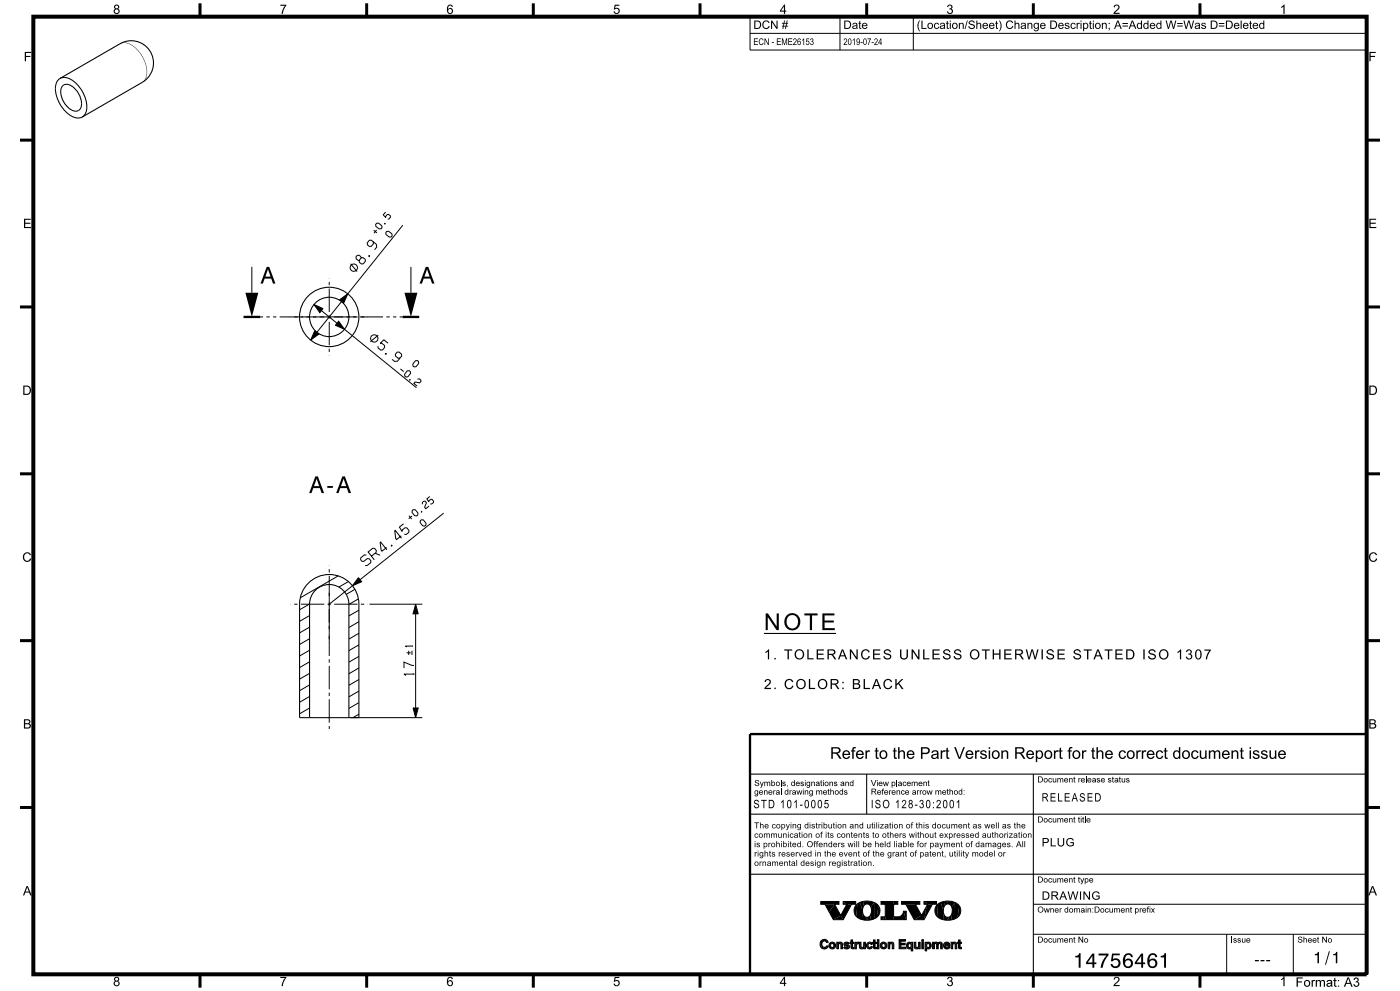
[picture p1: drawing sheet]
<svg xmlns="http://www.w3.org/2000/svg" width="420mm" height="297mm" viewBox="0 0 420 297" stroke-linecap="round" stroke-linejoin="round" font-family="sans-serif">
<g fill="#000">
<path d="M73.6 87.7h3.9l-1.9 7.3zM94.4 99.2l1.2 1-2.4 1.7zM94.2 91.3l2.7 1.2-.9 1.2zM101.6 96.3l1.8 2.4-2.8-1.2zM101.9 89.8l2.4-1.8-1.2 2.8zM121.3 87.7h3.9l-1.9 7.3zM107.5 173.1l1 1.2-2.8 1.2zM124.7 181.1l.8 2.9h-1.6zM123.9 212.2h1.6l-.8 2.9zM247.5 271h2.9l-1.7 2.3zM253 270.2l1 .8h-1zM264.3 274.8v.8z"/>
<path d="M275.5 272.7l1 1.7zM277.2 270.2l1.1 .8h-1.1zM248.3 282.1l.1 .3zM255 282.4v.3zM255.3 281.7v.7zM255.8 282.4v.3zM256.2 282.4v.3zM258.3 283.7l.2 .7-.3-.1zM260.5 282.4l.4-.1-.3 .5zM261.8 282.4v.3zM262.1 281.7v.7zM262.5 282.4v.3z"/>
<path d="M262.9 282.4v.3zM273.4 282.4v.2zM274.8 283.7l.1 .7-.2-.1zM278 283.4l-.1 1.6zM278 284.2v.8zM278 282.4v.2zM280.2 283.5v.8zM281.5 283.4l-.1 .9zM283.1 282.9v.9zM283.6 282.4l.4-.1-.3 .5zM285 283.1v.4zM287.3 282.4v.3z"/>
<path d="M287.6 281.7v.7zM288 282.4v.3zM288.4 282.4v.3z"/>
<path d="M246.2 270.2v.8z" fill-rule="evenodd"/>
<path d="M250.4 271l1.8 3.4-2.2 1.2-1.3-2.3z" fill-rule="evenodd"/>
<path d="M246.2 270.2h5.5v.8h-5.5z" fill-rule="evenodd"/>
<path d="M251.9 273.7l.3 .7z" fill-rule="evenodd"/>
<path d="M250 275.6l2.2-1.3 .8 1.3z" fill-rule="evenodd"/>
<path d="M254 271h1.5l-2.5 4.6-.8-1.3z" fill-rule="evenodd"/>
<path d="M257.2 270.9l-.3 3.8a2.6 2.6 0 0 1 .3-3.8z" fill-rule="evenodd"/>
<path d="M253 270.2h3.7v.8h-2.7z" fill-rule="evenodd"/>
<path d="M257.2 270.9l.8-.5 .8 2.5 .1 2.8-1-.3-1-.7z" fill-rule="evenodd"/>
<path d="M258 270.4l.9-.2 .2 1.3-.3 1.4z" fill-rule="evenodd"/>
<path d="M258.8 273.6l1.3 2.2-1.2-.1z" fill-rule="evenodd"/>
<path d="M259.6 274.8h.9l-.4 1z" fill-rule="evenodd"/>
<path d="M258.9 270.2l1.2-.1v.8l-1 .6z" fill-rule="evenodd"/>
<path d="M260.1 270.1l2.1 .3-.9 1.4a1.26 1.26 0 0 0-1.2-.9z" fill-rule="evenodd"/>
<path d="M262.2 270.4l.1 5-1 .3-.2-1.4 .3-1.4-.1-1.1z" fill-rule="evenodd"/>
<path d="M260.5 274.8l.6-.5 .2 1.4-1.2 .1z" fill-rule="evenodd"/>
<path d="M262.2 270.4l1.3 1.1-.5 3.4-.7 .5z" fill-rule="evenodd"/>
<path d="M263.5 271.5a2.6 2.6 0 0 1-.5 3.4z" fill-rule="evenodd"/>
<path d="M264.3 274.8h.9l-.3 .8h-.6z" fill-rule="evenodd"/>
<path d="M265.2 274.8h.4l.1 .8h-.8z" fill-rule="evenodd"/>
<path d="M264.3 270.2h3.7l.1 5.4h-2.4l-.1-4.6h-1.3z" fill-rule="evenodd"/>
<path d="M268 270.2h1.3v.8h-1.2z" fill-rule="evenodd"/>
<path d="M270.5 270.2v.8z" fill-rule="evenodd"/>
<path d="M268.1 274.8a2.45 2.45 0 0 0 2.7-.8l.2-.9 .8 2.5h-3.7z" fill-rule="evenodd"/>
<path d="M271 273.1h.9v2.5z" fill-rule="evenodd"/>
<path d="M271.7 271h2.9l1.9 3.4-2.2 1.2z" fill-rule="evenodd"/>
<path d="M270.5 270.2h5.4v.8h-5.4z" fill-rule="evenodd"/>
<path d="M276.1 273.7l.4 .7z" fill-rule="evenodd"/>
<path d="M278 271.5l-.8 4.1h-2.9l2.2-1.2z" fill-rule="evenodd"/>
<path d="M278.3 271h1.4l-2.5 4.6z" fill-rule="evenodd"/>
<path d="M281.4 270.9l-.3 3.8a2.6 2.6 0 0 1 .3-3.8z" fill-rule="evenodd"/>
<path d="M277.2 270.2h3.8v.8h-2.7z" fill-rule="evenodd"/>
<path d="M281.4 270.9l.8-.5 .8 2.5 .2 2.8-1-.3-1.1-.7z" fill-rule="evenodd"/>
<path d="M282.2 270.4l1-.2 .2 1.3-.4 1.4z" fill-rule="evenodd"/>
<path d="M283.1 273.6l1.2 2.2-1.1-.1z" fill-rule="evenodd"/>
<path d="M283.9 274.8h.8l-.4 1z" fill-rule="evenodd"/>
<path d="M283.2 270.2l1.1-.1 .1 .8-1 .6z" fill-rule="evenodd"/>
<path d="M284.3 270.1l2.2 .3-1 1.4a1.26 1.26 0 0 0-1.1-.9z" fill-rule="evenodd"/>
<path d="M286.5 270.4v5l-1 .3-.2-1.4 .4-1.4-.2-1.1z" fill-rule="evenodd"/>
<path d="M284.7 274.8l.6-.5 .2 1.4-1.2 .1z" fill-rule="evenodd"/>
<path d="M286.5 270.4l1.3 1.1-.5 3.4-.8 .5z" fill-rule="evenodd"/>
<path d="M287.8 271.5a2.6 2.6 0 0 1-.5 3.4z" fill-rule="evenodd"/>
<path d="M246.1 282.3l.3 1.7-.4-1z" fill-rule="evenodd"/>
<path d="M246.4 281.9l.4-.3-.4 2.4-.3-1.7z" fill-rule="evenodd"/>
<path d="M246.8 281.6l.1 .5-.2 .3z" fill-rule="evenodd"/>
<path d="M246.6 283.2l.7 1.2-.9-.4z" fill-rule="evenodd"/>
<path d="M246.9 283.8l.4 .1 .6-.2v.6l-.6 .1z" fill-rule="evenodd"/>
<path d="M246.8 281.6h.9l-.8 .5z" fill-rule="evenodd"/>
<path d="M247.7 281.6l.3 .1v.7l-.7-.4z" fill-rule="evenodd"/>
<path d="M248.1 283.4l.4 .2-.3 .4z" fill-rule="evenodd"/>
<path d="M248 281.7l.3 .7h-.3z" fill-rule="evenodd"/>
<path d="M248 283.4l.2 .6-.3 .3z" fill-rule="evenodd"/>
<path d="M248.3 282.1l.1 .3z" fill-rule="evenodd"/>
<path d="M249 282.6v1.5a1.11 1.11 0 0 1 0-1.5z" fill-rule="evenodd"/>
<path d="M249 282.6l.7-.3-.5 1.1z" fill-rule="evenodd"/>
<path d="M249 282.6l.7 1.8-.7-.3z" fill-rule="evenodd"/>
<path d="M249.4 283.9h.6l.2-.5 .2 .7-.7 .3z" fill-rule="evenodd"/>
<path d="M249.7 282.3l.7 .3-.3 .5-.2-.3h-.5z" fill-rule="evenodd"/>
<path d="M250.4 282.6a1.12 1.12 0 0 1 0 1.5l-.3-1z" fill-rule="evenodd"/>
<path d="M251 282.4v1.9z" fill-rule="evenodd"/>
<path d="M251 282.4l.3 1.9h-.3z" fill-rule="evenodd"/>
<path d="M251.1 282.4h.4v1.9h-.2z" fill-rule="evenodd"/>
<path d="M251.5 282.4v1.9z" fill-rule="evenodd"/>
<path d="M251.5 282.4v1.9z" fill-rule="evenodd"/>
<path d="M251.7 282.5l-.2 1z" fill-rule="evenodd"/>
<path d="M251.7 282.5l.4-.2v.6l-.5 .1z" fill-rule="evenodd"/>
<path d="M252.4 282.4l.3 .4v1.5h-.4z" fill-rule="evenodd"/>
<path d="M252.1 282.3l.3 .1-.1 1.9z" fill-rule="evenodd"/>
<path d="M252.7 283.2v1.1z" fill-rule="evenodd"/>
<path d="M252.7 282.8v1.5z" fill-rule="evenodd"/>
<path d="M253.2 282.7l.1 .7z" fill-rule="evenodd"/>
<path d="M253.1 284l.3-.2-.1 .4z" fill-rule="evenodd"/>
<path d="M253.4 283.8l.6 .6-.7-.2z" fill-rule="evenodd"/>
<path d="M253.2 282.7l.8-.4-.4 .6 .1 .6-.4-.1z" fill-rule="evenodd"/>
<path d="M253.6 283.9l.6 .1 .2-.2 .1 .5-.5 .1z" fill-rule="evenodd"/>
<path d="M253.6 282.9l.4 .2 .2 .5-.5-.1z" fill-rule="evenodd"/>
<path d="M254 282.3v.4l-.3 .1z" fill-rule="evenodd"/>
<path d="M254 282.3l.5 .2v.5l-.5-.3z" fill-rule="evenodd"/>
<path d="M254 283.1l.5 .1v1.1z" fill-rule="evenodd"/>
<path d="M254.5 282.5l.2 .3-.2 .2z" fill-rule="evenodd"/>
<path d="M254.5 283.2l.4 .5-.4 .6z" fill-rule="evenodd"/>
<path d="M254.6 282.6l.2 .2z" fill-rule="evenodd"/>
<path d="M255 282.4h.3v.3z" fill-rule="evenodd"/>
<path d="M255 282.4l.1 .3z" fill-rule="evenodd"/>
<path d="M255.3 281.7v1z" fill-rule="evenodd"/>
<path d="M255.3 281.7v2.3z" fill-rule="evenodd"/>
<path d="M255.3 281.7l.1 2.5z" fill-rule="evenodd"/>
<path d="M255.3 281.7h.4l.1 2.7-.4-.2z" fill-rule="evenodd"/>
<path d="M255.8 283.6v.8z" fill-rule="evenodd"/>
<path d="M255.7 281.7l.1 2.7z" fill-rule="evenodd"/>
<path d="M255.8 282.4l.2 .3h-.2z" fill-rule="evenodd"/>
<path d="M255.8 282.4h.3v.3z" fill-rule="evenodd"/>
<path d="M256.1 282.4l.1 .3z" fill-rule="evenodd"/>
<path d="M255.9 283.9h.3v.4l-.4 .1z" fill-rule="evenodd"/>
<path d="M256.5 282.4v1.9z" fill-rule="evenodd"/>
<path d="M256.5 282.4l.2 1.9h-.2z" fill-rule="evenodd"/>
<path d="M256.5 282.4h.4v1.9h-.2z" fill-rule="evenodd"/>
<path d="M256.9 282.4v1.9z" fill-rule="evenodd"/>
<path d="M256.9 282.4v1.9z" fill-rule="evenodd"/>
<path d="M257 282.5l-.1 1.1z" fill-rule="evenodd"/>
<path d="M257.5 282.4v.4l-.2 .1z" fill-rule="evenodd"/>
<path d="M257 282.5l.5-.1-.6 .9z" fill-rule="evenodd"/>
<path d="M257.8 282.4v1.1z" fill-rule="evenodd"/>
<path d="M257.8 282.4l.2 1.8z" fill-rule="evenodd"/>
<path d="M257.9 282.4h.4l-.1 1.9-.2-.1z" fill-rule="evenodd"/>
<path d="M258.3 282.4l-.1 1.9z" fill-rule="evenodd"/>
<path d="M258.3 283.7l.6 .2 .2-.7v.9l-.2 .2-.4 .1z" fill-rule="evenodd"/>
<path d="M259.1 282.4v1.9z" fill-rule="evenodd"/>
<path d="M259.1 282.4l.3 1.9h-.3z" fill-rule="evenodd"/>
<path d="M259.2 282.4h.4v1.9h-.2z" fill-rule="evenodd"/>
<path d="M259.6 282.4v1.9z" fill-rule="evenodd"/>
<path d="M259.6 282.4v1.9z" fill-rule="evenodd"/>
<path d="M260.2 282.6v1.5a1.12 1.12 0 0 1 0-1.5z" fill-rule="evenodd"/>
<path d="M260.4 283.4l.2 .5 .6-.1v.6l-.7-.1z" fill-rule="evenodd"/>
<path d="M260.2 282.6l.3-.2 .1 .4-.2 .6 .1 .9-.3-.2z" fill-rule="evenodd"/>
<path d="M260.9 282.3l.4 .1v.7l-.2-.3h-.5z" fill-rule="evenodd"/>
<path d="M261.4 283.6l.3 .2-.2 .4z" fill-rule="evenodd"/>
<path d="M261.4 283.6l.1 .6-.3 .2z" fill-rule="evenodd"/>
<path d="M261.3 282.4l.4 .5-.4 .2z" fill-rule="evenodd"/>
<path d="M261.6 282.6l.1 .3z" fill-rule="evenodd"/>
<path d="M261.8 282.4h.2v.3h-.2z" fill-rule="evenodd"/>
<path d="M261.8 282.4v.3z" fill-rule="evenodd"/>
<path d="M262.1 281.7l-.1 1z" fill-rule="evenodd"/>
<path d="M262.1 281.7v2.3z" fill-rule="evenodd"/>
<path d="M262.1 281.7v2.5z" fill-rule="evenodd"/>
<path d="M262.1 281.7h.4v2.7l-.4-.2z" fill-rule="evenodd"/>
<path d="M262.5 283.6l.1 .8z" fill-rule="evenodd"/>
<path d="M262.5 281.7v2.7z" fill-rule="evenodd"/>
<path d="M262.5 282.4l.2 .3h-.2z" fill-rule="evenodd"/>
<path d="M262.6 282.4h.3v.3z" fill-rule="evenodd"/>
<path d="M262.9 282.4v.3z" fill-rule="evenodd"/>
<path d="M262.6 283.9h.3v.4l-.3 .1z" fill-rule="evenodd"/>
<path d="M263.2 282.4h.5v1.9h-.5z" fill-rule="evenodd"/>
<path d="M264.4 282.6v1.5a1.11 1.11 0 0 1 0-1.5z" fill-rule="evenodd"/>
<path d="M264.4 282.6l.7-.3-.5 1.1z" fill-rule="evenodd"/>
<path d="M264.4 282.6l.7 1.8-.7-.3z" fill-rule="evenodd"/>
<path d="M264.8 283.9h.6l.2-.5 .2 .7-.7 .3z" fill-rule="evenodd"/>
<path d="M265.1 282.3l.7 .3-.3 .5-.2-.3h-.5z" fill-rule="evenodd"/>
<path d="M265.8 282.6a1.12 1.12 0 0 1 0 1.5l-.3-1z" fill-rule="evenodd"/>
<path d="M266.4 282.4v1.9z" fill-rule="evenodd"/>
<path d="M266.4 282.4l.3 1.9h-.3z" fill-rule="evenodd"/>
<path d="M266.5 282.4h.4v1.9h-.2z" fill-rule="evenodd"/>
<path d="M266.9 282.4v1.9z" fill-rule="evenodd"/>
<path d="M266.9 282.4v1.9z" fill-rule="evenodd"/>
<path d="M267.1 282.5l-.2 1z" fill-rule="evenodd"/>
<path d="M267.1 282.5l.4-.2v.6l-.5 .1z" fill-rule="evenodd"/>
<path d="M267.8 282.4l.3 .4v1.5h-.4z" fill-rule="evenodd"/>
<path d="M267.5 282.3l.3 .1-.1 1.9z" fill-rule="evenodd"/>
<path d="M268.1 283.2v1.1z" fill-rule="evenodd"/>
<path d="M268.1 282.8v1.5z" fill-rule="evenodd"/>
<path d="M270.2 282.1v1.8h1.6v.4h-2.1z" fill-rule="evenodd"/>
<path d="M269.7 281.6h2v.5h-1.5l-.5 2.2z" fill-rule="evenodd"/>
<path d="M272.2 282.6l.2-.1-.1 1.8-.3-.9z" fill-rule="evenodd"/>
<path d="M272.5 283.6l.4 .4 .4-.3 .1 .5-.8 .2z" fill-rule="evenodd"/>
<path d="M272.4 282.5l.4-.2 .1 .5-.4 .2-.1 .4 .2 1-.3-.1z" fill-rule="evenodd"/>
<path d="M272.8 282.3l.3 .1v.4z" fill-rule="evenodd"/>
<path d="M273.1 282.4l.3 .2-.1 .5-.2-.3z" fill-rule="evenodd"/>
<path d="M273.4 283.4v1.6z" fill-rule="evenodd"/>
<path d="M273.4 282.4v1z" fill-rule="evenodd"/>
<path d="M273.4 282.4l.2 2.6h-.2z" fill-rule="evenodd"/>
<path d="M273.8 282.4v2.6z" fill-rule="evenodd"/>
<path d="M274.3 282.4v1.1z" fill-rule="evenodd"/>
<path d="M274.3 282.4l.1 1.8z" fill-rule="evenodd"/>
<path d="M274.3 282.4h.4v1.9l-.3-.1z" fill-rule="evenodd"/>
<path d="M274.7 282.4v1.9z" fill-rule="evenodd"/>
<path d="M274.8 283.7l.6 .2 .2-.7v.9l-.2 .2-.5 .1z" fill-rule="evenodd"/>
<path d="M275.6 282.4v1.9z" fill-rule="evenodd"/>
<path d="M275.6 282.4l.2 1.9h-.2z" fill-rule="evenodd"/>
<path d="M275.7 282.4h.3v1.9h-.2z" fill-rule="evenodd"/>
<path d="M276 282.4v1.9z" fill-rule="evenodd"/>
<path d="M276 282.4v1.9z" fill-rule="evenodd"/>
<path d="M276.5 282.4h.5v1.9h-.5z" fill-rule="evenodd"/>
<path d="M277.5 282.4v2.6z" fill-rule="evenodd"/>
<path d="M277.6 282.4h.3v2.6h-.3z" fill-rule="evenodd"/>
<path d="M277.9 282.4l.1 .2 .1-.2v.5l-.2 2.1z" fill-rule="evenodd"/>
<path d="M278 284.2v.8z" fill-rule="evenodd"/>
<path d="M278 283.4l.2 .5v.4l-.2-.1v.8z" fill-rule="evenodd"/>
<path d="M278.1 282.4l.4-.1-.4 .6z" fill-rule="evenodd"/>
<path d="M278.2 283.9h.4l.3 .4h-.7z" fill-rule="evenodd"/>
<path d="M278.9 283.4l.2 .7-.2 .2-.3-.4z" fill-rule="evenodd"/>
<path d="M279 282.5l.2 .2a1.23 1.23 0 0 1-.1 1.4l-.2-.7z" fill-rule="evenodd"/>
<path d="M278.5 282.3l.5 .2-.1 .9-.1-.5-.5-.1z" fill-rule="evenodd"/>
<path d="M279.8 282.4v1.9z" fill-rule="evenodd"/>
<path d="M279.8 282.4l.2 1.9h-.2z" fill-rule="evenodd"/>
<path d="M279.9 282.4h.3v1.9h-.2z" fill-rule="evenodd"/>
<path d="M280.2 282.4v1.9z" fill-rule="evenodd"/>
<path d="M280.2 282.6l.2-.1-.2 1.8z" fill-rule="evenodd"/>
<path d="M280.2 282.4v1.9z" fill-rule="evenodd"/>
<path d="M280.4 282.5l.4-.2 .1 .5-.6 .2z" fill-rule="evenodd"/>
<path d="M281 282.4l.4 .2v1.7h-.4z" fill-rule="evenodd"/>
<path d="M280.8 282.3l.2 .1v1.9z" fill-rule="evenodd"/>
<path d="M281.4 282.6l.2-.1-.2 1.8z" fill-rule="evenodd"/>
<path d="M281.5 283.4v.9z" fill-rule="evenodd"/>
<path d="M281.6 282.5l.4-.2v.5l-.4 .2z" fill-rule="evenodd"/>
<path d="M282 282.3l.3 .1-.1 1.9z" fill-rule="evenodd"/>
<path d="M282.7 283.1v1.2z" fill-rule="evenodd"/>
<path d="M282.3 282.4l.4 .5v1.4h-.5z" fill-rule="evenodd"/>
<path d="M283.3 282.6l.3 1.7-.5-.5z" fill-rule="evenodd"/>
<path d="M283.6 283.1l.7 .4h-.8z" fill-rule="evenodd"/>
<path d="M283.7 283.1h.8l.2 .4z" fill-rule="evenodd"/>
<path d="M283.3 282.6l.3-.2v.5a.62 .62 0 0 0 0 .8 .62 .62 0 0 0 .8 .2v.5l-.8-.1z" fill-rule="evenodd"/>
<path d="M284 282.3l.4 .1-.1 .4h-.6z" fill-rule="evenodd"/>
<path d="M284.6 283.7v.6l-.2 .1z" fill-rule="evenodd"/>
<path d="M284.6 283.7l.4 .2-.4 .4z" fill-rule="evenodd"/>
<path d="M284.4 282.4l.4 .3 .2 .8-.5-.4z" fill-rule="evenodd"/>
<path d="M285.3 282.4v1.9z" fill-rule="evenodd"/>
<path d="M285.3 282.4l.3 1.9h-.3z" fill-rule="evenodd"/>
<path d="M285.4 282.4h.4v1.9h-.2z" fill-rule="evenodd"/>
<path d="M285.8 282.4v1.9z" fill-rule="evenodd"/>
<path d="M285.8 282.4v1.9z" fill-rule="evenodd"/>
<path d="M286 282.5l-.2 1z" fill-rule="evenodd"/>
<path d="M286 282.5l.4-.2v.6l-.5 .1z" fill-rule="evenodd"/>
<path d="M286.7 282.4l.3 .4v1.5h-.4z" fill-rule="evenodd"/>
<path d="M286.4 282.3l.3 .1-.1 1.9z" fill-rule="evenodd"/>
<path d="M287 283.2v1.1z" fill-rule="evenodd"/>
<path d="M287 282.8v1.5z" fill-rule="evenodd"/>
<path d="M287.3 282.4h.2v.3z" fill-rule="evenodd"/>
<path d="M287.3 282.4l.1 .3z" fill-rule="evenodd"/>
<path d="M287.6 281.7l-.1 1z" fill-rule="evenodd"/>
<path d="M287.6 281.7l.1 2.5z" fill-rule="evenodd"/>
<path d="M287.6 281.7v2.3z" fill-rule="evenodd"/>
<path d="M287.6 281.7h.4v2.7l-.3-.2z" fill-rule="evenodd"/>
<path d="M288 283.6l.1 .8z" fill-rule="evenodd"/>
<path d="M288 281.7v2.7z" fill-rule="evenodd"/>
<path d="M288 282.4l.2 .3h-.2z" fill-rule="evenodd"/>
<path d="M288.1 282.4h.3v.3z" fill-rule="evenodd"/>
<path d="M288.1 283.9h.3v.4l-.3 .1z" fill-rule="evenodd"/>
<path d="M288.4 282.4v.3z" fill-rule="evenodd"/>
<circle cx="263.5" cy="281.9" r=".29"/>
<circle cx="276.8" cy="281.9" r=".29"/>
</g>
<g fill="none" stroke="#000" stroke-width=".3">
<path d="M225 5h185v10h-185zM225 10h185M252 5v10M274 5v10M75.6 80v7.7M105.2 79l1.9 2.4M108.4 77.3l.5-.1 .7 .5v.6l-.6 .8h-.6l-.6-.5-.1-.5-.9-.5v-.6l.4-.4 .5-.1 .7 .8-.7 .8M110.7 76.6l.1 .3zM112 72.5v.5l-.6 .8-.6 .1-.6-.5v-.6l.6-.8h.6l1.5 1.2 .1 .9-.6 .7M112.1 69l1 .8M113 66.9h.6l.9 .7 .1 .6-.3 .4h-.6l-.9-.8-.1-.5zM113 68.9l-.8 1"/>
<path d="M115.5 67v.1zM115.7 63.5l-.7 .9 .7 .8 .5-.9 .4-.1 .5 .5v.4l-.4 .5-.4 .1M116 69.4l.6-.1 1 .8v.6l-.2 .3-.6 .1-1-.8-.1-.6zM120.8 67.5l-16.5 20.5M123.3 80v7.7M78.1 95h.8M79.9 95h1M81.9 95h1M83.9 95h23.4M94.2 91.3l2.7 1.2-.9 1.2zM94.4 99.2l1.2 1-2.4 1.7zM96.4 93.1l4.7 3.8"/>
<path d="M98.8 83.4v.1M98.8 84.5v1M98.8 86.5v7M98.8 94.5v1M98.8 96.5v7M101.6 96.3l1.8 2.4-2.8-1.2zM101.9 89.8l2.4-1.8-1.2 2.8zM102.5 90.3l-7.5 9.4M103.4 98.7l21.5 17.5M107.9 95h7M115.9 95h1M117.9 95h1"/>
<path d="M119.9 95h.9M98.8 104.5v1M98.8 106.5v.1M113.5 100.5l-2.4 1.9M115.7 105.9l.1 .3zM116.4 102.9l-1.2-1.1-1.1 1.1h.5l.7 .6 .1 .6-.6 .8h-.6l-.8-.6v-.6M120 107.3l-.6 .1-.7-.7-.1-.5 .5-.6 .6-.1 .8 .6v.6l-1.2 1.5-.9 .1-.8-.6M120.1 110.6l1 .8M122.2 111.1h.6l.3 .3 .1 .5-.8 1-.6 .1-.4-.3v-.6zM122.9 113.8l.1 .2zM124.6 108.1h.6l.3 .2 .1 .6-.8 1-.6 .1-.3-.3-.1-.6zM125.2 113.6h.6l.4 .3 .1 .4-.4 .4-1.4-.2-.3 .4 .9 .8"/>
<path d="M121.1 157l-1.3 1 .8 1.3 .1-.5 .8-.6h.6l.6 .8-.1 .6-.8 .6-.5-.1M122.7 154.6l.8 1M123.6 154.7l-1 .7M123.7 153l.3-.3 .6 .1 .8 1-.1 .6-.3 .2h-.6l-.8-1zM126.1 156l.3-.2h.6l.8 1-.1 .6-.3 .3-.6-.1-.8-1zM126.3 153.4h.2zM126.7 151.1l.1-.6 .4-.3h.4l.3 .5-.5 1.3 .3 .4 1-.7M128.9 148.8l-.8 .7 .5 .9 .7-.8 .3 .1 .5 .5-.1 .4-.5 .5-.4-.1M133.1 153.8l-25.1 19.9M98.8 169.5v.1M98.8 170.6v1M98.8 172.6v24"/>
<path d="M101.5 172.6l-11.4 6.6M104.5 174.3l-2.8 1.6M105.7 175.5l-6.9 5.6M106.5 176.6l-2.6 1.5M107.5 179.5l-2.8 1.6M107.5 173.1l1 1.2-2.8 1.2zM109.9 166.4l-.6-.1-1.1 .9v.5l.3 .5 .6 .1 1.1-.9 .6 .1 .5 .6-.1 .5-1.1 .9h-.6M111.4 166.7l1.4-1.1 .1-.6-.5-.6-.6-.1-1.4 1.1 1.9 2.4M112.5 165.8l1.5 .6M116 164.1l-1.4 1.1-.3-.3-.3-2.3 .2-.2 1.9 2.4M117.3 163.5h.3zM120.4 160.6l-1.4 1.1-.3-.3-.3-2.3 .2-.1 1.8 2.3"/>
<path d="M87.2 181.1h.1M88.3 181.1h1M90.3 181.1h7M92.9 198.3l-3 1.8M92.9 194.9l-3 1.7M92.9 191.4l-3 1.7M92.9 187.9l-3 1.8M92.9 184.5l-3 1.7M92.9 181l-3 1.8M98.3 181.1h1M98.8 197.6v1M98.8 199.6v7"/>
<path d="M100.3 181.1h7M107.7 196.7l-3 1.8M107.7 193.3l-3 1.7M107.7 189.8l-3 1.7M107.7 186.3l-3 1.8M107.7 182.9l-3 1.7M108.3 181.1h1M110.3 181.1h.1M110.8 181.1h15.9M122 195.7h1.2M122.6 195v1.3M123.6 195v1.3"/>
<path d="M123.7 193.6h-2.1l.5 .3M123.7 193.5v.3M124.2 199.4h-.6l-2.4-1v1.8M124.7 184v28.2M124.7 181.1l.8 2.9h-1.6zM92.9 212.2l-3 1.7M92.9 208.7l-3 1.8M92.9 205.3l-3 1.7M92.9 201.8l-3 1.7M98.8 207.6v1M98.8 209.6v7M98.8 217.6v.9"/>
<path d="M105.2 215.1h21.5M107.7 214l-1.8 1.1M107.7 210.6l-3 1.7M107.7 207.1l-3 1.7M107.7 203.7l-3 1.7M107.7 200.2l-3 1.7M123.9 212.2h1.6l-.8 2.9zM124.2 201.8v.4M124.2 202h-3l.6 .4M246.2 270.2h5.5v.8h-1.3l1.8 3.4 1.8-3.4h-1v-.8h3.7v.8h-1.2l-2.5 4.6h-3l-2.5-4.6h-1.3zM248 270.2l-.9 .8M251.7 273.5l-1.8 1.9"/>
<path d="M255.1 270.2l-1.3 1.2M257.2 270.9a5 5 0 0 1 6.4 .6 2.73 2.73 0 0 1-2.2 4.2 4.6 4.6 0 0 1-4.9-1.5l-.3-1.3a2.48 2.48 0 0 1 1-2zM259.2 271.4l.9-.5a2.2 2.2 0 0 1 1.4 1.9 2.2 2.2 0 0 1-1.1 2.1h-.3a2.2 2.2 0 0 1-.9-3.5zM264.3 270.2h5v.8h-1.2v3.8l1.9-.1 .6-.5 .4-1.1h.9v2.5h-7.6v-.8h1.3v-3.8h-1.3zM268.1 272v3.6M270.5 270.2h5.4v.8h-1.3l1.9 3.4 1.8-3.4h-1.1v-.8h3.8v.8h-1.3l-2.5 4.6h-2.9l-2.6-4.6h-1.2zM281.5 270.9a5 5 0 0 1 6.3 .6 2.73 2.73 0 0 1-2.1 4.2 4.6 4.6 0 0 1-4.9-1.5l-.3-1.3a2.51 2.51 0 0 1 1-2zM283.4 271.4l1-.5a2.2 2.2 0 0 1 1.4 1.9 2.2 2.2 0 0 1-1.2 2.1h-.3a2.2 2.2 0 0 1-.9-3.5zM310 271h100M310 280h100M368 280v12M388 280v12"/>
<path d="M246.2 282.1a1.21 1.21 0 0 1 1.2-.6 1.21 1.21 0 0 1 1 .9h-.4a.81 .81 0 0 0-1.1-.3 .81 .81 0 0 0-.3 1.1 .74 .74 0 0 0 .6 .7 .74 .74 0 0 0 .8-.5l.4 .2a1.23 1.23 0 0 1-1.3 .8 1.23 1.23 0 0 1-1.1-1.1zM251 282.4h.5v.2a.75 .75 0 0 1 1-.1 .75 .75 0 0 1 .2 1v.8h-.4v-1.2a.43 .43 0 0 0-.6-.2 .43 .43 0 0 0-.2 .6v.8h-.5zM253.3 282.6l.9-.2 .6 .4-.3 .2a.4 .4 0 0 0-.5-.3 .4 .4 0 0 0-.3 .3l.1 .1a.85 .85 0 0 1 1 .8 1.04 1.04 0 0 1-1.7 .1l.3-.2a.5 .5 0 0 0 .5 .3 .5 .5 0 0 0 .4-.4l-.6-.2a.56 .56 0 0 1-.5-.3 .56 .56 0 0 1 .1-.6zM255.3 281.7h.5v.7h.4v.3h-.4v1.2h.4v.4a.69 .69 0 0 1-.9-.1 .69 .69 0 0 1 0-.9v-.6h-.3v-.3h.3zM256.5 282.4h.4v.3l.6-.3v.4a1.09 1.09 0 0 0-.6 1.5h-.4zM257.8 282.4h.5v1.3l.4 .3 .4-.4v-1.2h.5v1.9h-.5v-.2l-.2 .2a.82 .82 0 0 1-1-.1 .82 .82 0 0 1-.1-1zM260.1 282.7a.9 .9 0 0 1 1.6 .2 .36 .36 0 0 1-.4 .2 .36 .36 0 0 1-.3-.3 .55 .55 0 0 0-.6 .3 .55 .55 0 0 0 .3 .7 .55 .55 0 0 0 .7-.2l.3 .2a.97 .97 0 0 1-1.4 .4 .97 .97 0 0 1-.2-1.5zM262.1 281.7h.4v.7h.4v.3h-.4v1.2h.4v.4a.69 .69 0 0 1-.8-.1 .69 .69 0 0 1 0-.9v-.6h-.3v-.3h.3zM263.2 282.4h.5v1.9h-.5zM266.4 282.4h.5v.2a.75 .75 0 0 1 1-.1 .75 .75 0 0 1 .2 1v.8h-.4v-1.2l-.5-.3-.3 .3v1.2h-.5zM269.7 281.6h2v.5h-1.5v.6h1.4v.4h-1.4v.8h1.6v.4h-2.1zM272.3 282.5l.4-.1 .7 .2v-.2h.4v2.6h-.4v-.8a.98 .98 0 0 1-1.4-.3 .98 .98 0 0 1 .3-1.4z"/>
<path d="M273.8 282.4v2.6M274.3 282.4h.4l.1 1.3 .3 .3 .4-.4 .1-1.2h.4v1.9h-.4v-.2l-.2 .2a.82 .82 0 0 1-1-.1 .82 .82 0 0 1-.1-1zM276.5 282.4h.5v1.9h-.5zM277.5 282.4h.5v.2a.93 .93 0 0 1 1.4 .8 .93 .93 0 0 1-1.4 .8v.8h-.5zM277.6 282.4v2.6M278.1 282.9a.5 .5 0 0 1 .8 .1 .5 .5 0 0 1-.2 .8 .5 .5 0 0 1-.7-.3zM279.8 282.4h.4v.2l.6-.3 .6 .3a.76 .76 0 0 1 1-.1 .76 .76 0 0 1 .3 1v.8h-.5v-1.3l-.3-.2a1.31 1.31 0 0 0-.4 1.5h-.5v-1.3l-.3-.2-.4 .3-.1 1.2h-.4zM283.3 282.6a.98 .98 0 0 1 1.2-.2 .98 .98 0 0 1 .5 1.1h-1.5a.56 .56 0 0 0 .5 .4 .56 .56 0 0 0 .6-.2l.3 .2a1.04 1.04 0 0 1-1.5 .3 1.04 1.04 0 0 1-.1-1.6zM283.7 282.8h.5l.3 .3h-.9zM285.3 282.4h.5v.2a.75 .75 0 0 1 1-.1 .75 .75 0 0 1 .2 1v.8h-.4v-1.2a.43 .43 0 0 0-.6-.2 .43 .43 0 0 0-.2 .6v.8h-.5zM287.6 281.7h.4v.7h.4v.3h-.4l.1 1.2h.3v.4a.69 .69 0 0 1-.8-.1 .69 .69 0 0 1 0-.9v-.6h-.3v-.3h.3zM385 292.6h.1"/>
<path d="M385 292h.1"/>
<circle cx="106.1" cy="80.2" r="1.1"/>
<circle cx="112.3" cy="101.4" r="1.1"/>
<circle cx="249.6" cy="283.4" r=".56"/>
<circle cx="249.6" cy="283.4" r="1.02"/>
<circle cx="263.4" cy="281.9" r=".28"/>
<circle cx="265" cy="283.4" r=".56"/>
<circle cx="265.1" cy="283.4" r="1.02"/>
<circle cx="272.8" cy="283.4" r=".53"/>
<circle cx="276.7" cy="281.9" r=".29"/>
</g>
<g fill="#000">
<path d="M7.4 15.6h1.9v.3h-1.5v.9h1.3v.3h-1.3v1.3h-.4zM36 13l1.6-.3 1.8 .7-1.8-.5zM84.1 1.4h1.8l-.8 1.7-.3 1.1h-.3l.1-.6 .9-1.9h-1.4zM184.4 1.4h1.4v.3h-1.1l-.2 .8a.93 .93 0 0 1 1.3 .4 .93 .93 0 0 1-.6 1.3 .93 .93 0 0 1-1.1-.8h.3l.2 .4a.63 .63 0 0 0 1-.5 .63 .63 0 0 0-.9-.6l-.6 .1zM284.3 1.6a.76 .76 0 0 1 1.2-.1 .76 .76 0 0 1-.1 1.2 .88 .88 0 0 1 0 1.5 .88 .88 0 0 1-1.3-.8h.3l.5 .5 .6-.3-.1-.6-.6-.2v-.3a.5 .5 0 0 0 .6-.6l-.5-.3-.4 .5h-.4zM334.3 1.6a.94 .94 0 0 1 1.5 .3 .94 .94 0 0 1-.7 1.4l-.6 .5h1.4v.4h-1.9l.2-.5 1.3-1.4v-.4l-.6-.3-.5 .6h-.3zM384.3 2.1l1.1-.7v2.8h-.4v-2.2l-.7 .4zM410.8 15.6h1.9v.3h-1.5v.9h1.3v.3h-1.3v1.3h-.4zM16.5 26.5l.3 .1a9.9 9.9 0 0 0 5.7 8.5l1.5 .1 .6-.3 .2 .3a4.9 4.9 0 0 1-5.7-2.1 10.5 10.5 0 0 1-2.6-6.6zM17.5 23.7l.4-.3 .2 .2-1 1.2-.3 1.8-.3-.1 .1-1.3zM18.6 25.7l.4-.4 .2 .3a3.8 3.8 0 0 0 .1 4.9 3.8 3.8 0 0 0 4.2 2.5l.1 .3a4 4 0 0 1-4.6-2.7l-.4-.8a4.2 4.2 0 0 1 0-4.1zM24.3 31.1h.3l-.2 1.1-.8 1.1-.1-.3 .7-1z"/>
<path d="M19 25.3a4 4 0 0 1 4.7 2.6l.8 2.2 .1 1h-.3a6.3 6.3 0 0 0-4.1-5.7l-1 .2zM17.9 23.4a4.9 4.9 0 0 1 5.7 2.1 8.5 8.5 0 0 1 2.1 8.8l-.9 .9-.2-.3a4 4 0 0 0 1.1-4.4 9 9 0 0 0-6.3-7.1l-1.3 .2zM39.4 13.4a9.9 9.9 0 0 1 4.5 9.8 1.73 1.73 0 0 1-1.2 1.4 4.7 4.7 0 0 0 .8-5.7 11.8 11.8 0 0 0-4.1-5.5zM7.2 65.6h2v.3h-1.6v.8h1.5v.4h-1.5v.9h1.7v.4h-2.1zM410.8 65.6h2v.3h-1.6v.8h1.5v.4h-1.5v.9h1.7v.4h-2.1zM7.2 165.9a1.21 1.21 0 0 1 2.1 .4h-.4a.83 .83 0 0 0-.8-.5 .83 .83 0 0 0-.8 .6v.5a.93 .93 0 0 0 .3 1 .93 .93 0 0 0 1.1 0l.3-.5 .3 .1a1.34 1.34 0 0 1-1.8 .7 1.34 1.34 0 0 1-.5-1.9zM411.1 165.9a1.21 1.21 0 0 1 2 .4h-.4a.83 .83 0 0 0-.8-.5 .83 .83 0 0 0-.7 .6l-.1 .5a.93 .93 0 0 0 .3 1 .93 .93 0 0 0 1.1 0l.3-.5 .4 .1a1.34 1.34 0 0 1-1.9 .7 1.34 1.34 0 0 1-.5-1.9zM226.5 234a.68 .68 0 0 1 .7-.3 .68 .68 0 0 1 .5 .6h-.2a.33 .33 0 0 0-.4-.3 .33 .33 0 0 0-.2 .4 .63 .63 0 0 1 .7 .3 .63 .63 0 0 1-.1 .8 .74 .74 0 0 1-1.1-.5h.2a.44 .44 0 0 0 .5 .4 .44 .44 0 0 0 .4-.5 .97 .97 0 0 1-1-.9zM228 234.3h.2l.3 1 .4-1h.2l-.6 1.6-.3 .2-.1-.2 .3-.3zM229.2 236.9l.2 .1 .7-.1 .2 1.3h-.3v-1l-.2-.2-.3 .3-.1 .9h-.2zM229.3 234.3l.2 .2a.41 .41 0 0 1 .4-.2 .41 .41 0 0 1 .4 .2l.4-.2 .3 .1 .1 1.2h-.2l-.1-1-.2-.1-.3 .2v.9h-.2v-.9l-.3-.2-.2 .1-.1 1h-.2zM232 236.9l.2 .1 .5-.1-.4 .3-.1 1h-.2z"/>
<path d="M234.2 233.8h.2v1.8h-.2zM234.2 236.4h.2v1.8h-.2zM234.7 234.4l.6-.1 .4 .3-.5-.1-.3 .2a.51 .51 0 0 1 .7 .2 .51 .51 0 0 1-.2 .7l-.7-.2v-.2l.5 .2 .3-.2-.6-.3zM236.1 235.4h.2l-.2 .6zM236.9 236.9l.2 .1 .4-.1-.4 .3v1h-.2zM238.9 236.9h.2l.3 1 .3-1h.2l.3 1 .3-1h.2l-.4 1.3h-.2l-.3-1-.2 1h-.3zM240.2 234.4l.5-.1 .4 .3-.5-.1-.2 .2a.51 .51 0 0 1 .6 .2 .51 .51 0 0 1-.2 .7l-.6-.2-.1-.2 .6 .2 .3-.2-.6-.3zM241.4 236.9l.2 .1 .7-.1 .2 1.3h-.3v-1l-.2-.2-.3 .3-.1 .9h-.2zM243.4 234.3l.2 .2 .7-.2 .2 1.3h-.3v-1l-.2-.1-.4 .2v.9h-.2zM244.9 236.9l.2 .2a.42 .42 0 0 1 .4-.3 .42 .42 0 0 1 .3 .3l.5-.3 .3 .2 .1 1.2h-.3v-1l-.2-.2-.3 .2v1h-.3v-.9l-.2-.3-.3 .2v1h-.2zM246.2 234l.3-.2v.5h.2v.2h-.2v.7l.2 .4-.4-.1-.1-1h-.2zM248.8 234.3l.3 .2 .6-.2 .2 1.3h-.2v-1l-.3-.1-.3 .2v.9h-.3z"/>
<path d="M248.4 236.5l.2-.1v.5h.3v.2h-.3v.7l.3 .4-.4-.1-.1-1h-.2zM249.1 236.4h.2v.6l.5-.2 .3 .3 .1 1.1h-.3v-.9l-.2-.3-.3 .2-.1 1h-.2zM250.2 234.4l.6-.1 .3 .3-.4-.1-.3 .2a.51 .51 0 0 1 .6 .2 .51 .51 0 0 1-.2 .7l-.6-.2v-.2l.5 .2 .3-.2-.6-.3zM253.3 237l.5-.2 .4 .4-.5-.2-.2 .3a.51 .51 0 0 1 .6 .2 .51 .51 0 0 1-.2 .7l-.6-.3-.1-.1 .6 .2 .2-.2-.6-.3zM253.6 234.3l.2 .2 .7-.2 .1 1.3h-.2v-1l-.2-.1-.4 .2v.9h-.2zM261.2 233.8h.3l.6 1.6 .6-1.6h.2l-.7 1.8h-.2zM264.8 236.4h.4l-.3 .2v.3h.3v.2h-.3v1.1h-.2v-1.1l-.2-.2h.2zM264.9 234.3h.2l.3 1 .3-1h.2l.2 1 .3-1h.3l-.4 1.3h-.3l-.2-1-.3 1h-.2zM266.7 236.9l.3 .1 .4-.1-.4 .3v1h-.3zM268.9 233.8h.3v1.8h-.3zM269 236.9l.2 .1 .7-.1 .1 1.3h-.2v-1l-.3-.2-.3 .3v.9h-.2zM270.4 237a.55 .55 0 0 1 .6-.2 .55 .55 0 0 1 .4 .5l-.7-.2a.55 .55 0 0 0 .1 .9l.6-.3a.63 .63 0 0 1-.9 .4 .63 .63 0 0 1-.1-1.1z"/>
<path d="M270.9 234.5a.55 .55 0 0 1 .6-.2 .55 .55 0 0 1 .4 .4l-.7-.2a.55 .55 0 0 0 .1 .9l.6-.3a.63 .63 0 0 1-.9 .4 .63 .63 0 0 1-.1-1zM273.5 234.3l.2 .2a.41 .41 0 0 1 .4-.2 .41 .41 0 0 1 .4 .2l.4-.2 .3 .1 .1 1.2h-.2l-.1-1-.2-.1-.3 .2v.9h-.2v-.9l-.3-.2-.2 .1-.1 1h-.2zM275.1 236.9l.2 .1 .5-.1-.4 .3v1h-.3zM275.9 236.9l.3 .1 .4-.1-.4 .3v1h-.3zM277 234.3l.3 .2 .6-.2 .2 1.3h-.2l-.1-1-.2-.1-.3 .2v.9h-.3zM278 236.9h.2l.3 1 .3-1h.2l.3 1 .3-1h.2l-.4 1.3h-.3l-.2-1-.3 1h-.2zM278.5 234l.2-.2v.5h.2l-.2 .2v.7l.2 .4-.4-.1v-1h-.2zM280.6 236.9l.2 .2a.42 .42 0 0 1 .4-.3 .42 .42 0 0 1 .4 .3l.4-.3 .4 .2v1.2h-.2v-1l-.3-.2-.3 .2v1h-.2v-.9l-.2-.3-.3 .2-.1 1h-.2zM284.2 236.5l.2-.1v.5h.2v.2h-.2v.7l.2 .4-.4-.1v-1h-.2zM284.9 236.4h.2v.6l.4-.2 .4 .3v1.1h-.2v-.9l-.3-.3-.3 .2v1h-.2zM314.7 233.4l.6-.2 .3 .4-.7-.2a.55 .55 0 0 0 .1 .9l.6-.2a.62 .62 0 0 1-.9 .3 .62 .62 0 0 1 0-1zM315.8 233.2h.3v.9l.2 .2 .3-.2v-.9h.3v1.3h-.3v-.2l-.6 .2z"/>
<path d="M317.2 233.2l.2 .2a.41 .41 0 0 1 .4-.2 .41 .41 0 0 1 .4 .2l.4-.2 .3 .1 .1 1.2h-.3v-1l-.2-.1-.3 .2v.9h-.2v-.8l-.3-.3-.2 .2-.1 .9h-.2zM320.7 233.2l.3 .2 .6-.2 .2 1.3h-.3v-1l-.2-.1-.3 .2v.9h-.3zM322.1 232.9l.3-.2v.5h.2v.2h-.2v.7l.2 .4-.4-.1-.1-1h-.1zM323.5 233.2l.2 .2 .5-.2-.4 .3v1h-.3zM325.8 232.7h.2v1.8h-.2zM329.1 233.4l.5-.2 .4 .3-.5-.1-.2 .2a.51 .51 0 0 1 .6 .3 .51 .51 0 0 1-.2 .6l-.6-.2-.1-.2 .6 .2 .3-.2-.7-.3zM332.4 233.4l.6-.2 .4 .3-.5-.1-.3 .2a.51 .51 0 0 1 .6 .3 .51 .51 0 0 1-.2 .6l-.6-.2v-.2l.5 .2 .3-.2-.6-.3zM333.7 232.9l.3-.2v.5h.2v.2h-.2v.7l.2 .4-.4-.1-.1-1h-.1zM335.8 232.9l.2-.2v.5h.3v.2h-.3v.7l.3 .4-.4-.1-.1-1h-.1zM336.5 233.2h.2v.9l.3 .2 .3-.2v-.9h.3v1.3h-.3v-.2l-.6 .2zM337.9 233.4l.5-.2 .4 .3-.5-.1-.2 .2a.51 .51 0 0 1 .6 .3 .51 .51 0 0 1-.2 .6l-.6-.2-.1-.2 .6 .2 .2-.2-.6-.3zM314.6 245.4a.55 .55 0 0 1 .6-.2 .55 .55 0 0 1 .4 .4l-.7-.2a.55 .55 0 0 0 .1 .9l.6-.2a.63 .63 0 0 1-.9 .3 .63 .63 0 0 1-.1-1z"/>
<path d="M315.8 245.2h.3v.9l.2 .2 .3-.2v-.9h.3v1.3h-.3v-.2l-.6 .2zM317.2 245.2l.2 .2a.42 .42 0 0 1 .4-.2 .42 .42 0 0 1 .4 .2l.4-.2 .3 .2 .1 1.1h-.3v-1l-.2-.1-.3 .2v.9h-.2v-.8l-.3-.3-.2 .2-.1 .9h-.2zM320.7 245.2l.3 .2 .6-.2 .2 1.3h-.3v-1l-.2-.1-.3 .2v.9h-.3zM322.1 244.9l.3-.2v.5h.2l-.2 .2v.8l.2 .3-.4-.1-.1-1h-.1zM323.6 244.9l.2-.2v.5h.2l-.2 .2v.8l.2 .3-.4-.1v-1h-.2zM324.8 244.9l.2-.2v.5h.3l-.3 .2v.8l.3 .3-.5-.1v-1h-.2zM325.5 244.7h.2v1.8h-.2zM313.1 272.2h.3l.3 1 .2-1h.2l.3 1 .3-1h.2l-.4 1.3h-.2l-.3-1-.2 1h-.3zM315.1 272.2l.2 .2 .7-.2 .1 1.3h-.2v-1l-.2-.1-.3 .2-.1 .9h-.2zM314.6 263.4l.6-.2 .4 .4-.7-.2a.55 .55 0 0 0 .1 .9l.6-.2a.63 .63 0 0 1-.9 .3 .63 .63 0 0 1-.1-1zM315.8 263.2h.3v.9l.2 .2 .3-.2v-.9h.3v1.3h-.3v-.2l-.6 .2zM317.2 263.2l.2 .2a.41 .41 0 0 1 .4-.2 .41 .41 0 0 1 .4 .2l.4-.2 .3 .1 .1 1.2h-.3v-1l-.2-.1-.3 .2v.9h-.2v-.8l-.3-.3-.2 .2-.1 .9h-.2z"/>
<path d="M317.9 272.2l.2 .2 .5-.2-.4 .3-.1 1h-.2zM320.7 263.2l.3 .2 .6-.2 .2 1.3h-.3v-1l-.2-.1-.3 .2v.9h-.3zM322.2 272.2l.2 .2a.41 .41 0 0 1 .4-.2 .41 .41 0 0 1 .4 .2l.4-.2 .3 .1 .1 1.2h-.2l-.1-1-.2-.1-.3 .2v.9h-.2v-.8l-.3-.3-.2 .2-.1 .9h-.2zM322.1 262.9l.3-.2v.5h.2v.2h-.2v.7l.2 .4-.4-.1-.1-1h-.1zM323.6 262.9l.2-.2v.5h.2v.2h-.2v.7l.2 .4-.4-.1v-1h-.2zM324.1 263.2h.2l.4 1 .3-1h.3l-.6 1.6-.3 .2-.2-.2 .3-.3zM326.3 272.2l.2 .2 .7-.2 .1 1.3h-.2v-1l-.3-.1-.3 .2v.9h-.2zM331.7 272.4l.6-.2 .3 .4-.7-.2a.55 .55 0 0 0 .1 .9l.6-.2a.62 .62 0 0 1-.9 .3 .62 .62 0 0 1 0-1zM332.8 272.2h.3v.9l.2 .2 .3-.2 .1-.9h.2v1.3h-.2v-.2l-.7 .2zM334.2 272.2l.2 .2a.41 .41 0 0 1 .4-.2 .41 .41 0 0 1 .4 .2l.4-.2 .3 .1 .1 1.2h-.3v-1l-.2-.1-.3 .2v.9h-.2v-.8l-.3-.3-.2 .2-.1 .9h-.2zM337.7 272.2l.3 .2 .6-.2 .2 1.3h-.2l-.1-1-.2-.1-.3 .2v.9h-.3zM339.1 271.9l.3-.2v.5h.2v.2h-.2v.7l.2 .4-.4-.1-.1-1h-.1z"/>
<path d="M341.9 272.2l.2 .2 .5-.2-.4 .3v1h-.3zM344.3 271.7h.5l-.3 .2-.1 .3h.3v.2h-.3v1.1h-.2v-1.1l-.2-.2h.2zM345.3 272.2h.3l.3 .5 .3-.5h.3l-.5 .6 .4 .7h-.2l-.3-.5-.4 .5h-.2l.4-.7zM84.1 292.8h1.8l-.8 1.6-.3 1.1h-.3l.1-.5 .9-1.9h-1.4zM184.4 292.8h1.4v.3h-1.1l-.2 .8a.93 .93 0 0 1 1.3 .4 .93 .93 0 0 1-.6 1.3 .93 .93 0 0 1-1.1-.8h.3l.2 .4a.63 .63 0 0 0 1-.5 .63 .63 0 0 0-.9-.7l-.6 .2zM270.2 282.7h1.4v.4h-1.4zM284.3 293a.76 .76 0 0 1 1.2-.1 .76 .76 0 0 1-.1 1.1 .88 .88 0 0 1 0 1.5 .88 .88 0 0 1-1.3-.7h.3l.5 .5 .6-.3-.1-.7-.6-.1v-.3a.49 .49 0 0 0 .5-.1 .49 .49 0 0 0 .1-.6l-.5-.2-.4 .5h-.4zM314.7 281.4l.6-.2 .3 .4-.7-.2a.55 .55 0 0 0 .1 .9l.6-.3a.62 .62 0 0 1-.9 .4 .62 .62 0 0 1 0-1zM315.8 281.2h.3v.9l.2 .2 .3-.2v-.9h.3v1.3h-.3v-.2l-.6 .2zM317.2 281.2l.2 .2a.41 .41 0 0 1 .4-.2 .41 .41 0 0 1 .4 .2l.4-.2 .3 .1 .1 1.2h-.3v-1l-.2-.1-.3 .2v.9h-.2v-.8l-.3-.3-.2 .2-.1 .9h-.2zM320.7 281.2l.3 .2 .6-.2 .2 1.3h-.3v-1l-.2-.1-.3 .2v.9h-.3zM322.1 280.9l.3-.2v.5h.2l-.2 .2v.7l.2 .4-.4-.1-.1-1h-.1z"/>
<path d="M323.6 280.7h.2l.9 1.4v-1.4h.3v1.8h-.3l-.9-1.4v1.4h-.2zM334.3 293a.94 .94 0 0 1 1.5 .3 .94 .94 0 0 1-.7 1.3l-.6 .6h1.4v.3h-1.9l.2-.4 1.3-1.4v-.4l-.6-.3-.5 .6-.3-.1zM369.4 280.7h.3v1.8h-.3zM370 281.4l.6-.2 .4 .4-.5-.2-.2 .2a.51 .51 0 0 1 .6 .3 .51 .51 0 0 1-.2 .6l-.7-.2v-.2l.5 .2 .3-.2-.6-.3zM371.3 281.4l.5-.2 .4 .4-.5-.2-.2 .2a.51 .51 0 0 1 .6 .3 .51 .51 0 0 1-.2 .6l-.6-.2-.1-.2 .6 .2 .3-.2-.6-.3zM372.6 281.2h.2v.9l.3 .2 .3-.2v-.9h.2v1.3h-.2v-.2l-.7 .2zM384.3 293.4l1.1-.7v2.8h-.4v-2.2l-.7 .5zM389 292.9h1.8v.3h-1.4v.9h1.2v.3h-1.2v1.3h-.4zM389.5 280.9a.69 .69 0 0 1 .7-.2 .69 .69 0 0 1 .5 .5h-.2a.33 .33 0 0 0-.5-.3 .33 .33 0 0 0-.2 .5 .62 .62 0 0 1 .8 .2 .62 .62 0 0 1-.2 .9 .74 .74 0 0 1-1.1-.6h.3a.44 .44 0 0 0 .4 .4 .44 .44 0 0 0 .5-.4 .96 .96 0 0 1-1-1zM391.1 280.7h.2v.7l.4-.2 .4 .2v1.1h-.2v-.8l-.3-.3-.3 .2v.9h-.2zM393.5 293.7h.3v.3l.4-.3 .3 .1-.1 .3-.2-.1-.3 .2-.1 1.5h-.3zM394.7 293.7h.4v.3l.6-.3 .5 .3 .2-.2a.64 .64 0 0 1 .7-.1 .64 .64 0 0 1 .4 .6v1.4h-.4v-1.4l-.3-.3-.5 .3v1.4h-.4v-1.3a.46 .46 0 0 0-.6-.4 .46 .46 0 0 0-.2 .7v1h-.4z"/>
<path d="M394.5 285.9a.74 .74 0 0 0 .9-.6h.3v3.4h-.5v-2.4h-.7zM395.3 280.9l.2-.2v.5h.2l-.2 .2v.7l.2 .4-.4-.1v-1h-.2zM396.7 280.7h.2l.9 1.4v-1.4h.3v1.8h-.3l-.9-1.4v1.4h-.2zM398.7 285.1h.3l-1.2 4h-.3zM400 285.9a.74 .74 0 0 0 .9-.6h.3v3.4h-.5v-2.4h-.7zM400.3 293.2l.3-.2v.7h.4v.3h-.4v1.2l.4 .5-.4 .1-.3-.3v-1.5h-.3v-.3h.3zM406.3 293.1a.72 .72 0 0 1 1.1 .1 .72 .72 0 0 1-.1 1l.2 .1a.86 .86 0 0 1-.3 1.4 .86 .86 0 0 1-1.2-.7h.4l.3 .4a.56 .56 0 0 0 .7-.2 .56 .56 0 0 0-.1-.7l-.6-.1v-.3l.6-.4-.3-.4-.2-.1-.4 .5h-.4zM409.8 291.8h.4v.4h-.4z"/>
<path d="M34.5 1.5a.73 .73 0 0 1 1.1 .1 .73 .73 0 0 1-.2 1.1 .83 .83 0 0 1 .2 1.2 .83 .83 0 0 1-1.2 0 .83 .83 0 0 1 .2-1.2l-.1-.1a.65 .65 0 0 1 0-1.1zM34.5 2.1a.45 .45 0 0 0 .9 0 .45 .45 0 0 0-.9 0zM34.4 3.4a.6 .6 0 0 0 1.2 0 .6 .6 0 0 0-1.2 0z"/>
<path d="M134.5 1.5a.81 .81 0 0 1 .8-.1 .81 .81 0 0 1 .6 .7h-.4l-.4-.5a.86 .86 0 0 0-.7 1.1h.1a.89 .89 0 0 1 1.2 .1 .89 .89 0 0 1-.1 1.2 .89 .89 0 0 1-1.3-.1l-.2-1.4zM134.5 3.3a.61 .61 0 0 0 1.2 0 .61 .61 0 0 0-1.2 0z"/>
<path d="M226.2 11.5h1.2v.2h-1v.6h.9v.3h-.9v.7h1v.2h-1.2zM227.9 11.7l.6-.2 .6 .5-.3 .1-.3-.4a.82 .82 0 0 0-.6 .8 .82 .82 0 0 0 .5 .8l.5-.5 .2 .1-.3 .4a.68 .68 0 0 1-1.1-.3l-.1-.6zM229.4 11.5h.2l.8 1.6v-1.6h.2v2h-.2l-.8-1.6v1.6h-.2zM231.5 12.6h.7v.3h-.7zM233.1 11.5h1.1v.2h-.9v.6h.9v.3h-.9v.7h1v.2h-1.2zM234.6 11.5h.3l.5 1.7 .4-1.7h.3v2h-.2v-1.7l-.5 1.7h-.1l-.5-1.7v1.7h-.2zM236.5 11.5h1.2v.2h-1v.6h.9v.3h-.9v.7h1v.2h-1.2zM238.1 11.7l.5-.2a1.1 1.1 0 0 1-.4 1.8h.8v.2h-1.1l.9-1.4-.3-.4-.6 .4zM239.5 11.6h.5l.2 .4-.5-.3-.3 .8a.6 .6 0 0 1 .9 .2 .6 .6 0 0 1-.4 .8 1.19 1.19 0 0 1-.4-1.9zM239.6 12.5l-.2 .4 .4 .4 .3-.5-.1-.3zM241.1 11.5l.1 2h-.2v-1.6l-.4 .3zM241.9 11.5h.9v.3h-.7l-.1 .5a.58 .58 0 0 1 .8 .2 .58 .58 0 0 1-.3 .8 .58 .58 0 0 1-.7-.3l.2-.1 .3 .4 .3-.5a.49 .49 0 0 0-.3-.4 .49 .49 0 0 0-.5 .1zM243.2 11.7a.49 .49 0 0 1 .7 0 .49 .49 0 0 1-.1 .7 .55 .55 0 0 1 .1 1 .55 .55 0 0 1-.9-.4l.6 .3 .3-.4-.1-.2-.4-.2 .3-.3v-.4l-.3-.1-.2 .3h-.2z"/>
<path d="M226.3 6.2h.8a1.25 1.25 0 0 1 1.2 1.2 1.25 1.25 0 0 1-1.1 1.3h-.9zM226.6 6.5v1.9a1.03 1.03 0 0 0 1.4-1 1.03 1.03 0 0 0-1.4-.9zM229 6.5a1.08 1.08 0 0 1 1.9 .3l-.4 .1a.78 .78 0 0 0-.9-.5 .78 .78 0 0 0-.6 .9 .89 .89 0 0 0 1 1.1l.6-.6 .3 .1a1.19 1.19 0 0 1-1.7 .7 1.19 1.19 0 0 1-.4-1.8zM231.3 6.2h.3l1.4 1.9v-1.9h.3v2.5h-.4l-1.3-2v2h-.3zM235.2 6.1h.3l-.2 .8h.6l.1-.8h.3l-.2 .8h.3v.2h-.3l-.1 .6h.4v.3h-.5l-.1 .7h-.3l.2-.7h-.6l-.1 .7h-.3l.2-.7h-.3v-.3h.3l.1-.6h-.4v-.2h.5zM235.3 7.1l-.1 .6h.5l.1-.6z"/>
<path d="M235.2 1.4h.3v1.8h.4v.3h-.4v.7h-.3v-.7h-1.2v-.3zM235.2 1.9l-.9 1.3h.9z"/>
<path d="M253.3 6.2h.8a1.25 1.25 0 0 1 1.2 1.2 1.25 1.25 0 0 1-1.1 1.3h-.9zM253.6 6.5v1.9a1.03 1.03 0 0 0 1.4-1 1.03 1.03 0 0 0-1.4-.9zM255.9 7a.81 .81 0 0 1 1.1-.1 .81 .81 0 0 1 .2 1l.1 .8h-.3l-.1-.3-.4 .3-.7-.2-.1-.6 1.2-.4a.46 .46 0 0 0-.4-.5 .46 .46 0 0 0-.5 .4h-.3zM256 8v.3a.5 .5 0 0 0 .6 .1 .5 .5 0 0 0 .2-.6zM257.8 6.4l.3-.2v.7h.3v.2h-.3v1.1l.3 .5-.6-.3v-1.3h-.3zM258.9 7a.85 .85 0 0 1 1-.1 .85 .85 0 0 1 .3 .9h-1.3l.3 .6h.5l.2-.3 .3 .1a.85 .85 0 0 1-.9 .5 .85 .85 0 0 1-.7-.7v-.6zM259 7.2l-.1 .4h1l-.4-.5z"/>
<path d="M253.3 11.6l.2-.1a.74 .74 0 0 1 .7 .7 .74 .74 0 0 1-.6 .8l-.3 .3h.9v.2h-1.1l.8-1.4-.3-.4-.5 .4zM254.7 11.6l.2-.1a1.28 1.28 0 0 1 0 2 1.37 1.37 0 0 1-.2-1.9zM254.8 11.7a1.11 1.11 0 0 0 .2 1.6l.2-1.3zM256.3 11.5l.1 2h-.2v-1.6l-.4 .3zM257.1 11.6h.6a1.3 1.3 0 0 1-.3 1.9l-.5-.5 .4 .3a.48 .48 0 0 0 .5-.2 .48 .48 0 0 0 0-.5 .6 .6 0 0 1-.9-.2 .6 .6 0 0 1 .2-.8zM257.2 11.8v.7h.4v-.7zM258.2 12.6h.6v.3h-.6zM259.2 11.6l.3-.1a1.28 1.28 0 0 1 0 2 1.37 1.37 0 0 1-.3-1.9zM259.4 11.7a1.12 1.12 0 0 0 .2 1.6l.2-1.3zM260.2 11.5h1.1l-.6 2h-.2v-.5l.5-1.2h-.8zM261.5 12.6h.6v.3h-.6zM262.4 11.7l.6-.2a1.1 1.1 0 0 1-.5 1.8h.8v.2h-1.1l.9-1.5-.3-.3-.5 .4zM264.2 11.5h.2v1.3h.2l-.2 .7h-.2v-.5h-.7zM264.2 11.9l-.5 .9h.5z"/>
<path d="M275.8 6.1h.2a2.88 2.88 0 0 0 0 3.3 2.19 2.19 0 0 1-.2-3.3zM276.4 6.2h.4v2.2h1.2v.3h-1.6zM278.2 7.7a.91 .91 0 0 1 1.8 0 .91 .91 0 0 1-1.8 0zM278.7 7.3a.73 .73 0 0 0-.1 .7 .73 .73 0 0 0 .6 .4l.4-.6-.1-.5-.6-.2zM280.4 7.1a.75 .75 0 0 1 .8-.3 .75 .75 0 0 1 .5 .6h-.3l-.2-.3a.63 .63 0 0 0-.7 .7 .63 .63 0 0 0 .8 .5l.2-.3 .2 .1a.79 .79 0 0 1-.7 .6 .79 .79 0 0 1-.8-.6zM282.2 7a.82 .82 0 0 1 1-.1 .82 .82 0 0 1 .3 1l.1 .8h-.3l-.1-.3a.7 .7 0 0 1-.8 .3 .7 .7 0 0 1-.5-.7l.2-.2 1.1-.3a.46 .46 0 0 0-.4-.5 .46 .46 0 0 0-.5 .4h-.3zM282.3 8v.3l.5 .1 .4-.6zM284 6.4l.3-.2v.7h.3v.2h-.3v1.1l.4 .5-.7-.3v-1.3h-.2zM284.9 6.2h.3v.3h-.3zM284.9 6.9h.3v1.8h-.3zM285.6 7.7a.91 .91 0 0 1 1.8 0 .91 .91 0 0 1-1.8 0zM286.1 7.3a.73 .73 0 0 0-.1 .7 .73 .73 0 0 0 .6 .4l.4-.6-.1-.5-.6-.2zM287.7 6.9l.3 .2a.65 .65 0 0 1 .7-.2 .65 .65 0 0 1 .4 .6v1.2h-.3v-1.1l-.3-.5-.5 .2v1.4h-.3zM290.1 6.1h.2l-.7 2.6h-.2zM290.9 6.3a.93 .93 0 0 1 1.5 .6h-.3a.56 .56 0 0 0-.6-.5 .56 .56 0 0 0-.5 .6l.2 .1a.84 .84 0 0 1 1.1 .5 .84 .84 0 0 1-.4 1.1 .96 .96 0 0 1-1.4-.8l.3-.1a.64 .64 0 0 0 .7 .6 .64 .64 0 0 0 .6-.6l-1.3-.6-.2-.3zM292.9 6.2h.3l.1 .8a.65 .65 0 0 1 .7-.1 .65 .65 0 0 1 .4 .6v1.2h-.3v-1.2l-.3-.4-.5 .2-.1 1.4h-.3zM295.1 7a.85 .85 0 0 1 .9-.1 .85 .85 0 0 1 .4 .9h-1.3l.3 .6h.5l.2-.3 .3 .1a.85 .85 0 0 1-.9 .5 .85 .85 0 0 1-.7-.7v-.6zM295.2 7.2l-.1 .4h1l-.4-.5zM297 7a.85 .85 0 0 1 1-.1 .85 .85 0 0 1 .3 .9h-1.3l.3 .6h.5l.2-.3 .3 .1a.85 .85 0 0 1-.8 .5 .85 .85 0 0 1-.8-.7v-.6zM297.1 7.2l-.1 .4h1l-.3-.5zM298.8 6.4l.3-.2v.7h.3v.2h-.3v1.1l.3 .5-.6-.3v-1.3h-.2zM299.7 6.1a2.04 2.04 0 0 1 0 3.3 2.89 2.89 0 0 0 0-3.3zM302.1 6.5a1.08 1.08 0 0 1 1.8 .3l-.3 .1a.8 .8 0 0 0-1-.4 .8 .8 0 0 0-.5 1 .83 .83 0 0 0 1 .9l.5-.6 .4 .1a1.2 1.2 0 0 1-1.7 .7 1.2 1.2 0 0 1-.4-1.8zM304.4 6.2h.3v.8a.65 .65 0 0 1 .7-.1 .65 .65 0 0 1 .4 .6v1.2h-.3v-1.2l-.3-.4-.5 .2v1.4h-.3zM306.5 7a.81 .81 0 0 1 1-.1 .81 .81 0 0 1 .3 1l.1 .8h-.4v-.3a.7 .7 0 0 1-.8 .3 .7 .7 0 0 1-.5-.7l.2-.2 1-.3a.46 .46 0 0 0-.4-.5 .46 .46 0 0 0-.5 .4h-.3zM306.6 8a.43 .43 0 0 0 .5 .4 .43 .43 0 0 0 .3-.6zM308.2 6.9l.4 .2a.65 .65 0 0 1 .7-.2 .65 .65 0 0 1 .4 .6v1.2h-.3v-1.1l-.3-.5-.5 .2-.1 1.4h-.3zM310.4 6.9l.6-.1 .4 .3v-.2h.3l-.1 2a.78 .78 0 0 1-.8 .5 .78 .78 0 0 1-.7-.6l1 .3 .2-.7a.88 .88 0 0 1-1.2-.2 .88 .88 0 0 1 .3-1.3zM310.5 7.2a.71 .71 0 0 0 .5 1.2l.4-.6-.1-.5-.3-.2zM312.4 7a.85 .85 0 0 1 .9-.1 .85 .85 0 0 1 .4 .9h-1.4l.3 .6h.6l.2-.3 .3 .1a.85 .85 0 0 1-.9 .5 .85 .85 0 0 1-.8-.7l.1-.6zM312.5 7.2l-.1 .4h1l-.4-.5zM315.1 6.2h.8a1.25 1.25 0 0 1 1.3 1.2 1.25 1.25 0 0 1-1.2 1.3h-.9zM315.4 6.5v1.9a1.03 1.03 0 0 0 1.4-1 1.03 1.03 0 0 0-1.4-.9zM317.8 7a.85 .85 0 0 1 .9-.1 .85 .85 0 0 1 .4 .9h-1.3l.3 .6h.5l.2-.3 .3 .1a.85 .85 0 0 1-.9 .5 .85 .85 0 0 1-.7-.7zM317.9 7.2l-.1 .4h1l-.4-.5zM319.6 6.9a.71 .71 0 0 1 1.2 .4h-.3a.44 .44 0 0 0-.4-.2 .44 .44 0 0 0-.4 .2l.4 .2a.6 .6 0 0 1 .8 .6 .6 .6 0 0 1-.7 .6l-.6-.2-.2-.4 1 .3 .2-.3-.4-.2a.63 .63 0 0 1-.8-.7zM321.4 7.1a.75 .75 0 0 1 .7-.3 .75 .75 0 0 1 .6 .6h-.3l-.2-.3a.63 .63 0 0 0-.7 .7 .63 .63 0 0 0 .8 .5l.1-.3 .3 .1a.78 .78 0 0 1-.8 .6 .78 .78 0 0 1-.7-.6zM323 6.9h.3v.2l.2-.2h.5l-.1 .3-.3-.1-.3 .4v1.2h-.3zM324.2 6.2h.3v.3h-.3zM324.2 6.9h.3v1.8h-.3zM324.9 6.9h.3v.2a.86 .86 0 0 1 1.4 .6 .86 .86 0 0 1-1.3 .8l-.1 .9h-.3zM325.3 7.3a.73 .73 0 0 0 .6 1.1l.3-.6-.1-.5-.2-.2zM326.9 6.4l.3-.2v.7h.3v.2h-.3v1.1l.4 .5-.7-.3v-1.3h-.2zM327.8 6.2h.4v.3h-.4zM327.8 6.9h.4v1.8h-.4zM328.5 7.7a.91 .91 0 0 1 1.8 0 .91 .91 0 0 1-1.8 0zM329 7.3a.73 .73 0 0 0-.1 .7 .73 .73 0 0 0 .6 .4l.4-.6-.1-.5-.6-.2zM330.6 6.9l.3 .2a.65 .65 0 0 1 .7-.2 .65 .65 0 0 1 .4 .6v1.2h-.3v-1.1l-.3-.5-.5 .2v1.4h-.3zM332.6 6.9h.3v.3h-.3zM332.6 8.3h.3v.6l-.3 .3zM335.2 6.2h.3l1 2.5h-.3l-.3-.8h-1.1l-.2 .8h-.4zM335.3 6.4l-.4 1.2h.9zM336.7 6.9h1.7v.3h-1.7zM336.7 7.7h1.7v.3h-1.7zM339.5 6.2h.4l1 2.5h-.4l-.3-.8h-1l-.3 .8h-.3zM339.7 6.4l-.4 1.2h.8zM341.2 7.1a.67 .67 0 0 1 1.1 0v-.9h.3v2.5h-.3v-.3a.86 .86 0 0 1-1.1-.1 .86 .86 0 0 1 0-1.2zM341.5 7.3a.75 .75 0 0 0 .5 1.1l.3-.6-.1-.5-.2-.2zM343.1 7.1a.67 .67 0 0 1 1.1 0v-.9h.3v2.5h-.2v-.3a.86 .86 0 0 1-1.2-.1 .86 .86 0 0 1 0-1.2zM343.4 7.3a.74 .74 0 0 0 .5 1.1l.4-.6-.1-.5-.3-.2zM345.3 7a.85 .85 0 0 1 .9-.1 .85 .85 0 0 1 .4 .9h-1.4l.4 .6h.5l.2-.3 .3 .1a.85 .85 0 0 1-.9 .5 .85 .85 0 0 1-.8-.7l.1-.6zM345.4 7.2l-.1 .4h1l-.4-.5zM347 7.1a.67 .67 0 0 1 1.1 0v-.9h.3v2.5h-.3v-.3a.86 .86 0 0 1-1.1-.1 .86 .86 0 0 1 0-1.2zM347.3 7.3l-.1 .6 .3 .5a.68 .68 0 0 0 .6-.6 .68 .68 0 0 0-.6-.7zM349.7 6.2h.3l.5 2.1 .6-2.1h.4l.6 2.1 .5-2.1h.3l-.7 2.5h-.3l-.6-2.2-.6 2.2h-.3zM353.1 6.9h1.7v.3h-1.7zM353.1 7.7h1.7v.3h-1.7zM355 6.2h.4l.5 2.1 .5-2.1h.4l.6 2.1 .5-2.1h.3l-.6 2.5h-.4l-.6-2.2-.6 2.2h-.3zM358.7 7a.82 .82 0 0 1 1-.1 .82 .82 0 0 1 .3 1l.1 .8h-.3l-.1-.3a.7 .7 0 0 1-.8 .3 .7 .7 0 0 1-.5-.7l.2-.2 1.1-.3a.46 .46 0 0 0-.4-.5 .46 .46 0 0 0-.5 .4h-.3zM358.8 8v.3l.5 .1 .4-.6zM360.6 6.9a.71 .71 0 0 1 1.2 .4h-.3a.44 .44 0 0 0-.4-.2 .44 .44 0 0 0-.4 .2l.4 .2a.6 .6 0 0 1 .7 .6 .6 .6 0 0 1-.7 .6l-.6-.2-.2-.4 .4 .1a.38 .38 0 0 0 .4 .3 .38 .38 0 0 0 .3-.5l-.9-.4zM363.2 6.2h.9a1.25 1.25 0 0 1 1.2 1.2 1.25 1.25 0 0 1-1.2 1.3h-.9zM363.5 6.5v1.9a1.03 1.03 0 0 0 1.5-1 1.03 1.03 0 0 0-1.5-.9zM365.7 6.9h1.6v.3h-1.6zM365.7 7.7h1.6v.3h-1.6zM367.8 6.2h.8a1.25 1.25 0 0 1 1.3 1.2 1.25 1.25 0 0 1-1.2 1.3h-.9zM368.1 6.5v1.9a1.03 1.03 0 0 0 1.4-1 1.03 1.03 0 0 0-1.4-.9zM370.5 7a.85 .85 0 0 1 .9-.1 .85 .85 0 0 1 .4 .9h-1.3l.3 .6h.5l.2-.3 .3 .1a.85 .85 0 0 1-.9 .5 .85 .85 0 0 1-.7-.7zM370.6 7.2l-.1 .4h1l-.4-.5zM372.2 6.2h.3v2.5h-.3zM373.2 7a.85 .85 0 0 1 1-.1 .85 .85 0 0 1 .3 .9h-1.3l.3 .6h.5l.2-.3 .3 .1a.85 .85 0 0 1-.9 .5 .85 .85 0 0 1-.7-.7v-.6zM373.3 7.2l-.1 .4h1l-.3-.5zM375 6.4l.3-.2v.7h.3v.2h-.3v1.1l.3 .5-.6-.3v-1.3h-.3zM376.1 7a.85 .85 0 0 1 1-.1 .85 .85 0 0 1 .4 .9h-1.4l.3 .6h.5l.2-.3 .3 .1a.85 .85 0 0 1-.8 .5 .85 .85 0 0 1-.8-.7v-.6zM376.2 7.2l-.1 .4h1l-.3-.5zM377.9 7.1a.67 .67 0 0 1 1.1 0v-.9h.3v2.5h-.3v-.3a.86 .86 0 0 1-1.2-.1 .86 .86 0 0 1 .1-1.2zM378.2 7.2a.75 .75 0 0 0 .5 1.2l.3-.6-.1-.5-.2-.2z"/>
<path d="M80 80l-1.8 5h.7l.5-1.5h2l.5 1.5h.7l-1.8-5zM80.4 80.7l.8 2.2h-1.6z"/>
<path d="M127.7 80l-1.8 5h.7l.5-1.5h2l.5 1.5h.8l-1.9-5zM128.1 80.7l.8 2.2h-1.6z"/>
<path d="M7 115.6h.9a1.4 1.4 0 0 1 1.4 1.3 1.4 1.4 0 0 1-1.3 1.5h-1zM7.3 115.9v2.1a1.15 1.15 0 0 0 1.6-1 1.15 1.15 0 0 0-1.6-1.1z"/>
<path d="M410.8 115.6h1a1.4 1.4 0 0 1 1.3 1.3 1.4 1.4 0 0 1-1.3 1.5h-1zM411.2 115.9v2.1a1.15 1.15 0 0 0 1.6-1 1.15 1.15 0 0 0-1.6-1.1z"/>
<path d="M94.6 142.8l-1.8 5h.7l.5-1.5h2l.5 1.5h.7l-1.8-5zM95 143.5l.8 2.2h-1.6zM98.2 145.7v.5h1.7v-.5zM102.7 142.8l-1.8 5h.7l.5-1.5h2l.5 1.5h.7l-1.8-5zM103.1 143.5l.8 2.2h-1.6z"/>
<path d="M229.7 183.8h.7l2.6 4v-4h.6v5h-.6l-2.7-3.9v3.9h-.6zM236 184.4a2.49 2.49 0 0 1 3.5 .3 2.49 2.49 0 0 1-.2 3.5 2.49 2.49 0 0 1-3.5-.2 2.96 2.96 0 0 1 .2-3.6zM236.5 184.8a2.18 2.18 0 0 0 1.2 3.6 2.04 2.04 0 0 0 1.7-2.1 2.04 2.04 0 0 0-1.9-2zM241.3 183.8h4v.6h-1.7v4.4h-.6v-4.4h-1.7zM246.7 183.8h3.6v.6h-2.9v1.6h2.7v.6h-2.7v1.7h3v.5h-3.7z"/>
<path d="M229.6 195.4l1.1-.8v3h-.3v-2.3l-.8 .4zM232.3 197.2h.4v.4h-.4zM235.3 194.6h2.4v.4h-1v2.6h-.4v-2.6h-1zM238.4 196.1a1.52 1.52 0 0 1 3 0 1.52 1.52 0 0 1-3 0zM239.2 195.1a1.23 1.23 0 0 0-.3 1.5 1.23 1.23 0 0 0 1.3 .7 1.18 1.18 0 0 0 .6-1.6 1.18 1.18 0 0 0-1.6-.6zM242.2 194.6h.4v2.7h1.5v.3h-1.9zM245 194.6h2.2v.4h-1.8v.9h1.7v.3h-1.7v1.1h1.8v.3h-2.2zM248.2 194.6h1.4a.84 .84 0 0 1 .9 .3 .84 .84 0 0 1 0 .9l-.7 .5 1.1 1.3h-.5l-.6-.9a.95 .95 0 0 0-1.2-.4v1.3h-.4zM248.6 195v.9l1.5-.2 .1-.5-.2-.2zM252.5 194.6h.5l1.2 3h-.5l-.3-.9h-1.3l-.3 .9h-.4zM252.7 194.9l-.5 1.5h1.1zM255 194.6h.4l1.5 2.4v-2.4h.4v3h-.4l-1.6-2.3v2.3h-.3zM258.7 195a1.3 1.3 0 0 1 2.2 .4l-.4 .1a.95 .95 0 0 0-1.2-.5 .95 .95 0 0 0-.6 1.1 1.06 1.06 0 0 0 1.2 1.2l.7-.7 .4 .1a1.43 1.43 0 0 1-2 .8 1.43 1.43 0 0 1-.6-2.1zM261.9 194.6h2.2v.4h-1.8v.9h1.7v.3h-1.7v1.1h1.9v.3h-2.3zM265.3 194.9a1.13 1.13 0 0 1 1.2-.3 1.13 1.13 0 0 1 .8 .9h-.4a.67 .67 0 0 0-.7-.6 .67 .67 0 0 0-.6 .7l.3 .2a1.15 1.15 0 0 1 1.4 1.3 1.27 1.27 0 0 1-1.3 .6 1.27 1.27 0 0 1-1-1l.4-.1a.8 .8 0 0 0 .8 .8 .8 .8 0 0 0 .8-.8l-1.6-.7-.3-.3zM270 194.6h.4v1.8a.8 .8 0 0 0 .8 .9 .8 .8 0 0 0 .8-1v-1.7h.4v1.8a1.19 1.19 0 0 1-1.2 1.3 1.19 1.19 0 0 1-1.2-1.3zM273.5 194.6h.4l1.6 2.4v-2.4h.3v3h-.4l-1.5-2.3v2.3h-.4zM276.9 194.6h.4v2.7h1.5v.3h-1.9zM279.7 194.6h2.2v.4h-1.8v.9h1.7v.3h-1.7v1.1h1.9v.3h-2.3zM283.2 194.9a1.13 1.13 0 0 1 1.1-.3 1.13 1.13 0 0 1 .8 .9h-.3a.67 .67 0 0 0-.8-.6 .67 .67 0 0 0-.6 .7l.3 .2a1.17 1.17 0 0 1 1.5 1.3 1.26 1.26 0 0 1-1.4 .6 1.26 1.26 0 0 1-1-1l.4-.1a.81 .81 0 0 0 .8 .7 .81 .81 0 0 0 .8-.7l-1.6-.7-.2-.3zM286.4 194.9a1.13 1.13 0 0 1 1.2-.3 1.13 1.13 0 0 1 .8 .9h-.4a.67 .67 0 0 0-.7-.6 .67 .67 0 0 0-.6 .7l.3 .2a1.14 1.14 0 0 1 1.4 1.3 1.27 1.27 0 0 1-1.3 .6 1.27 1.27 0 0 1-1-1l.4-.1a.8 .8 0 0 0 .8 .8 .8 .8 0 0 0 .8-.8l-1.6-.7-.3-.3zM291 196.1a1.51 1.51 0 0 1 3 0 1.51 1.51 0 0 1-3 0zM291.8 195.1a1.23 1.23 0 0 0-.3 1.5 1.23 1.23 0 0 0 1.3 .7 1.18 1.18 0 0 0 .6-1.6 1.18 1.18 0 0 0-1.6-.6zM294.6 194.6h2.3v.4h-1v2.6h-.4v-2.6h-.9zM297.8 194.6h.4v1.3h1.6v-1.3h.4v3h-.4v-1.4h-1.6v1.4h-.4zM301.3 194.6h2.1v.4h-1.7v.9h1.6v.3h-1.6v1.1h1.8v.3h-2.2zM304.5 194.6h1.3a.84 .84 0 0 1 .9 .3 .84 .84 0 0 1 .1 .9l-.7 .5 1.1 1.3h-.5l-.6-.9a.95 .95 0 0 0-1.2-.4v1.3h-.4zM304.9 195v.9l1.5-.2v-.5l-.2-.2zM307.7 194.6h.4l.6 2.6 .7-2.6h.5l.7 2.6 .6-2.6h.4l-.9 3h-.3l-.8-2.6-.7 2.6h-.4zM312.5 194.6h.4v3h-.4zM314.2 194.9a1.13 1.13 0 0 1 1.2-.3 1.13 1.13 0 0 1 .8 .9h-.4a.67 .67 0 0 0-.7-.6 .67 .67 0 0 0-.6 .7l.2 .2a1.14 1.14 0 0 1 1.5 1.3 1.27 1.27 0 0 1-1.3 .6 1.27 1.27 0 0 1-1-1l.3-.1a.8 .8 0 0 0 .8 .8 .8 .8 0 0 0 .8-.8l-1.5-.7-.3-.3zM317.3 194.6h2.1v.4h-1.7v.9h1.6v.3h-1.6v1.1h1.8v.3h-2.2zM322.3 194.9a1.13 1.13 0 0 1 1.2-.3 1.13 1.13 0 0 1 .8 .9h-.4a.67 .67 0 0 0-.7-.6 .67 .67 0 0 0-.6 .7l.2 .2a1.15 1.15 0 0 1 1.5 1.3 1.27 1.27 0 0 1-1.4 .6 1.27 1.27 0 0 1-.9-1l.3-.1a.8 .8 0 0 0 .8 .8 .8 .8 0 0 0 .8-.8l-1.5-.7-.3-.3zM325.1 194.6h2.4v.4h-1v2.6h-.4v-2.6h-1zM329.2 194.6h.4l1.2 3h-.4l-.4-.9h-1.2l-.4 .9h-.4zM329.4 194.9l-.5 1.5h1zM331.4 194.6h2.3v.4h-.9v2.6h-.4v-2.6h-1zM334.6 194.6h2.2v.4h-1.8v.9h1.7v.3h-1.7v1.1h1.8v.3h-2.2zM337.8 194.6a1.85 1.85 0 0 1 2.4 .7 1.51 1.51 0 0 1-1.3 2.3h-1.1zM338.2 195v2.3h.7a1.15 1.15 0 0 0 1-1.2 1.15 1.15 0 0 0-1-1.1zM343 194.6h.4v3h-.4zM344.7 194.9a1.13 1.13 0 0 1 1.2-.3 1.13 1.13 0 0 1 .8 .9h-.4a.67 .67 0 0 0-.7-.6 .67 .67 0 0 0-.6 .7l.3 .2a1.15 1.15 0 0 1 1.4 1.3 1.27 1.27 0 0 1-1.3 .6 1.27 1.27 0 0 1-1-1l.4-.1a.8 .8 0 0 0 .8 .8 .8 .8 0 0 0 .8-.8l-1.6-.7-.3-.3zM347.7 196.1a1.52 1.52 0 0 1 3 0 1.52 1.52 0 0 1-3 0zM348.5 195.1a1.23 1.23 0 0 0-.3 1.5 1.23 1.23 0 0 0 1.3 .7 1.18 1.18 0 0 0 .6-1.6 1.18 1.18 0 0 0-1.6-.6zM353.2 195.4l1.2-.8v3h-.4v-2.3l-.8 .4zM356 194.9a.81 .81 0 0 1 1.3-.2 .81 .81 0 0 1-.2 1.3 .94 .94 0 0 1 .1 1.6 .94 .94 0 0 1-1.5-.8h.4a.61 .61 0 0 0 .7 .5 .61 .61 0 0 0 .5-.7 .61 .61 0 0 0-.8-.4v-.3l.6-.3v-.4l-.5-.3-.4 .5h-.4zM358.8 194.9a.91 .91 0 0 1 1-.2 .91 .91 0 0 1 .6 .8 1.69 1.69 0 0 1-.7 2.2h-.4a2.07 2.07 0 0 1-.5-2.8zM359.2 195.1a1.99 1.99 0 0 0 .2 2.3l.5-.2 .2-.4v-1.3l-.4-.6zM361.3 194.7h2l-1 1.9-.2 1h-.4l.1-.6 1-2h-1.5z"/>
<path d="M7.2 215.6h1.5l.3 .3 .1 .6-.3 .4a.75 .75 0 0 1 .5 .7 .75 .75 0 0 1-.6 .7l-1.5 .1zM7.5 215.9v.8l1.2-.2v-.4l-.2-.2zM7.5 217.1v.9l1.3-.2v-.5l-.2-.2z"/>
<path d="M229.6 203.8a.96 .96 0 0 1 1.5 0 .96 .96 0 0 1-.3 1.4l-1 1h1.5v.3h-2l.2-.5 1.3-1.4 .1-.5a.59 .59 0 0 0-.7-.3 .59 .59 0 0 0-.5 .6h-.3zM232.3 206.1h.4v.4h-.4zM235.8 203.9a1.29 1.29 0 0 1 2.2 .4l-.4 .1a.89 .89 0 0 0-.9-.6 .89 .89 0 0 0-.8 .6l-.1 .5a1.07 1.07 0 0 0 1.2 1.3l.6-.7 .4 .1a1.37 1.37 0 0 1-1.6 .9 1.37 1.37 0 0 1-1-1.6zM238.9 205a1.52 1.52 0 0 1 3 0 1.52 1.52 0 0 1-3 0zM239.6 204a1.23 1.23 0 0 0-.2 1.5 1.23 1.23 0 0 0 1.3 .6 1.18 1.18 0 0 0 .5-1.5 1.18 1.18 0 0 0-1.6-.6zM242.7 203.5h.4v2.7h1.4v.3h-1.8zM245.3 205a1.55 1.55 0 0 1 3.1 0 1.55 1.55 0 0 1-3.1 0zM246.1 204a1.23 1.23 0 0 0-.2 1.5 1.23 1.23 0 0 0 1.3 .7 1.18 1.18 0 0 0 .5-1.6 1.18 1.18 0 0 0-1.6-.6zM249.2 203.5h1.3a.85 .85 0 0 1 .9 .3 .85 .85 0 0 1 .1 .9l-.8 .4 1.1 1.4h-.5l-.6-.9a.95 .95 0 0 0-1.1-.4v1.3h-.4zM249.6 203.8v1l1.5-.2v-.5l-.2-.2zM252.7 204.3h.4v.5h-.4zM252.7 206.1h.4v.4h-.4zM255.9 203.5h1.1a.76 .76 0 0 1 .9 .5 .76 .76 0 0 1-.3 .9 .8 .8 0 0 1 .5 .8 .8 .8 0 0 1-.6 .8h-1.6zM256.2 203.9v.9l1.3-.2v-.5l-.2-.2zM256.2 205.1v1.1l1.2-.1 .2-.2v-.5l-.2-.2zM259.1 203.5h.4v2.7h1.5v.3h-1.9zM262.7 203.5h.4l1.3 3h-.5l-.3-.9h-1.3l-.3 .9h-.4zM262.9 203.8l-.5 1.5h1zM265.4 203.9a1.29 1.29 0 0 1 2.2 .4l-.4 .1a.89 .89 0 0 0-.8-.6 .89 .89 0 0 0-.9 .6l-.1 .5a1.07 1.07 0 0 0 1.2 1.3l.7-.7 .4 .1a1.37 1.37 0 0 1-1.7 .9 1.37 1.37 0 0 1-1-1.6zM268.6 203.5h.4v1.5l1.5-1.5h.5l-1.2 1.2 1.3 1.8h-.6l-1-1.5-.5 .5v1h-.4z"/>
<path d="M410.8 215.6h1.5l.3 .3 .1 .6-.3 .4a.75 .75 0 0 1 .5 .7 .75 .75 0 0 1-.6 .7l-1.5 .1zM411.2 215.9v.8l1.1-.2v-.4l-.2-.2zM411.2 217.1v.9l1.3-.2-.1-.5-.2-.2z"/>
<path d="M226.5 237l.9-.1v1.1a.57 .57 0 0 1-.4 .7 .57 .57 0 0 1-.7-.4l.8 .1 .1-.4-.5 .1a.76 .76 0 0 1-.2-1.1zM226.5 237.5a.45 .45 0 0 0 .9 0 .45 .45 0 0 0-.9 0z"/>
<path d="M228 236.9a.62 .62 0 0 1 .7 0 .62 .62 0 0 1 .2 .7h-1l.3 .4 .5-.2h.2l-.1 .2a.68 .68 0 0 1-1-.1 .68 .68 0 0 1 .2-1zM228 237.1l-.1 .3h.8l-.2-.3z"/>
<path d="M230.8 236.9a.62 .62 0 0 1 .7 0 .62 .62 0 0 1 .2 .7h-1l.3 .4 .5-.2h.2l-.1 .2a.68 .68 0 0 1-1-.1 .68 .68 0 0 1 .2-1zM230.8 237.1l-.1 .3h.8l-.2-.3z"/>
<path d="M231.4 233.8h.2v.6a.61 .61 0 0 1 .9 .5 .61 .61 0 0 1-.7 .6l-.2-.1-.2 .2zM231.7 234.6a.43 .43 0 0 0-.1 .6 .43 .43 0 0 0 .6 .1v-.7z"/>
<path d="M232.7 234.9a.65 .65 0 0 1 1.3 0 .65 .65 0 0 1-1.3 0zM233 234.9a.43 .43 0 0 0 .8 0 .43 .43 0 0 0-.8 0z"/>
<path d="M232.9 237l.8-.1 .3 1.3-.3-.2-.8 .1-.1-.4 .8-.4-.3-.3-.5 .2zM233.1 237.7l-.1 .1 .3 .2 .3-.5z"/>
<path d="M235.5 237l.3-.1 .5 .1v-.6h.2v1.8l-.2-.2-.5 .2a.78 .78 0 0 1-.3-1.2zM235.7 237.2a.44 .44 0 0 0-.1 .5 .44 .44 0 0 0 .6 .2v-.7z"/>
<path d="M237.5 234.4l.2-.1 .5 .1v-.6h.2v1.8l-.2-.2-.5 .2a.78 .78 0 0 1-.2-1.2zM237.6 234.6a.43 .43 0 0 0-.1 .6 .43 .43 0 0 0 .6 .1v-.7z"/>
<path d="M237.7 237l.8-.1 .3 1.3-.3-.2-.7 .1-.1-.4 .8-.4-.3-.3-.6 .2zM237.9 237.7l-.1 .1 .4 .2 .3-.5z"/>
<path d="M239 234.3a.62 .62 0 0 1 .7 0 .62 .62 0 0 1 .2 .7h-.9l.2 .4 .5-.2h.2v.2a.68 .68 0 0 1-1.1 0 .68 .68 0 0 1 .2-1.1zM239.1 234.5l-.1 .3h.7l-.2-.3z"/>
<path d="M240.9 236.4h.2v.2h-.2zM240.9 236.9h.2v1.3h-.2z"/>
<path d="M241.5 233.8h.2v.2h-.2zM241.5 234.3h.2v1.3h-.2z"/>
<path d="M242.1 234.4l.9-.1v1.1a.57 .57 0 0 1-.4 .7 .57 .57 0 0 1-.7-.4l.8 .1 .1-.4-.5 .2a.76 .76 0 0 1-.2-1.2zM242.1 234.9a.45 .45 0 0 0 .9 0 .45 .45 0 0 0-.9 0z"/>
<path d="M242.9 237l1-.1v1.1a.57 .57 0 0 1-.5 .7 .57 .57 0 0 1-.7-.4l.8 .1 .1-.4-.5 .1a.76 .76 0 0 1-.2-1.1zM242.9 237.5a.45 .45 0 0 0 .9 0 .45 .45 0 0 0-.9 0z"/>
<path d="M244.8 234.4l.8-.1 .3 1.3-.3-.2-.7 .1-.1-.4 .8-.4-.3-.2-.5 .2zM245.1 235.1a.3 .3 0 0 0 .6 0 .3 .3 0 0 0-.6 0z"/>
<path d="M246.9 233.8h.2v.2h-.2zM246.9 234.3h.2v1.3h-.2z"/>
<path d="M247.4 234.9a.65 .65 0 0 1 1.3 0 .65 .65 0 0 1-1.3 0zM247.6 234.9a.45 .45 0 0 0 .9 0 .45 .45 0 0 0-.9 0z"/>
<path d="M247.2 236.9a.61 .61 0 0 1 .7 0 .61 .61 0 0 1 .2 .7h-1l.3 .4 .5-.2h.2l-.1 .2a.67 .67 0 0 1-1-.1 .67 .67 0 0 1 .2-1zM247.2 237.1l-.1 .3h.8l-.2-.3z"/>
<path d="M249.4 223.9h1.5a.99 .99 0 0 1 1.1 .4 .99 .99 0 0 1 .1 1l-.9 .5 1.3 1.6h-.6l-.7-1a1.11 1.11 0 0 0-1.4-.5v1.5h-.4zM249.8 224.3v1.2l1.5-.1 .3-.2v-.6l-.2-.2zM253.1 225.1a1.18 1.18 0 0 1 1.4-.1 1.18 1.18 0 0 1 .5 1.3h-1.8a.74 .74 0 0 0 .5 .8 .74 .74 0 0 0 .9-.5l.4 .1a1.29 1.29 0 0 1-2 .5 1.29 1.29 0 0 1 .1-2.1zM253.3 225.5l-.1 .4h1.4a.7 .7 0 0 0-.5-.7 .7 .7 0 0 0-.8 .3zM255.9 224l.9-.1-.1 .4-.6 .1v.5h.5v.3h-.5v2.2h-.4v-2.2h-.4v-.3h.4zM257.2 225.1a1.18 1.18 0 0 1 1.4-.1 1.18 1.18 0 0 1 .5 1.3h-1.9a.74 .74 0 0 0 .6 .8 .74 .74 0 0 0 .9-.5l.4 .1a1.29 1.29 0 0 1-2 .5 1.29 1.29 0 0 1 .1-2.1zM257.4 225.5l-.1 .4h1.4a.7 .7 0 0 0-.5-.7 .7 .7 0 0 0-.8 .3zM259.6 224.9h.4l.1 .3a.6 .6 0 0 1 .9-.2l-.1 .4h-.7l-.1 2h-.5zM262.7 224.3l.4-.3v.9h.5v.3h-.5v1.5l.1 .3h.4v.4h-.7l-.2-.3v-1.9h-.3v-.3h.3zM264.3 225a1.27 1.27 0 0 1 1.7 .4 1.27 1.27 0 0 1-.3 1.7 1.27 1.27 0 0 1-1.7-.2l-.2-1zM264.4 225.5a1.09 1.09 0 0 0 .7 1.6 .95 .95 0 0 0 .7-1.1 .95 .95 0 0 0-1.1-.7zM268.2 224.3l.4-.3v.9h.4v.3h-.4v1.5v.3h.4l.1 .4h-.8l-.1-.3v-1.9h-.4v-.3h.4zM269.4 223.9h.5v1.2a.9 .9 0 0 1 1.1-.2 .9 .9 0 0 1 .5 .9v1.6h-.4l-.1-2a.62 .62 0 0 0-1.1 .2v1.8h-.5zM272.4 225.1a1.19 1.19 0 0 1 1.4-.1 1.19 1.19 0 0 1 .5 1.3h-1.8a.74 .74 0 0 0 .5 .8 .74 .74 0 0 0 .9-.5l.4 .1a1.29 1.29 0 0 1-2 .5 1.29 1.29 0 0 1 .1-2.1zM272.6 225.5l-.1 .4h1.4a.7 .7 0 0 0-.5-.7 .7 .7 0 0 0-.8 .3zM276.3 223.9h1.3a1.07 1.07 0 0 1 1.4 1 1.07 1.07 0 0 1-1.4 1.1h-.9v1.4h-.4zM276.7 224.3v1.3l1.4-.1 .3-.2v-.7l-.3-.2zM279.6 225.1a1.15 1.15 0 0 1 1.6-.2 1.15 1.15 0 0 1 .3 1.5l.2 1h-.5l-.1-.3a.9 .9 0 0 1-1.2 .3 .9 .9 0 0 1-.3-1.2l1.5-.4a.64 .64 0 0 0-.6-.7 .64 .64 0 0 0-.7 .6l-.4-.1zM279.9 226.6l-.1 .3a.69 .69 0 0 0 .9 .2 .69 .69 0 0 0 .3-.9zM282.2 224.9h.4v.3a.6 .6 0 0 1 1-.2l-.2 .4h-.6l-.2 2h-.4zM283.9 224.3l.4-.3v.9h.5v.3h-.5v1.5l.1 .3h.4v.4h-.7l-.2-.3v-1.9h-.3v-.3h.3zM286.3 223.9h.5l1 3.1 1.2-3.1h.5l-1.4 3.5h-.5zM290.1 225.1a1.18 1.18 0 0 1 1.4-.1 1.18 1.18 0 0 1 .5 1.3h-1.9a.74 .74 0 0 0 .6 .8 .74 .74 0 0 0 .9-.5l.4 .1a1.29 1.29 0 0 1-2 .5 1.29 1.29 0 0 1 .1-2.1zM290.3 225.5l-.2 .4h1.4a.7 .7 0 0 0-.5-.7 .7 .7 0 0 0-.7 .3zM292.5 224.9h.4v.3a.6 .6 0 0 1 1-.2l-.1 .4h-.7l-.1 2h-.5zM294.2 225.1a1.05 1.05 0 0 1 1.8 .4l-.4 .1a.49 .49 0 0 0-.6-.5 .49 .49 0 0 0-.4 .6l.7 .3a.78 .78 0 0 1 .8 .9 .78 .78 0 0 1-1 .6 .97 .97 0 0 1-1.1-.8l.4-.1a.57 .57 0 0 0 .6 .5 .57 .57 0 0 0 .6-.6l-.5-.1a.8 .8 0 0 1-.9-.4 .8 .8 0 0 1 0-.9zM296.6 223.9h.4v.5h-.4zM296.6 224.9h.4v2.5h-.4zM298 225a1.27 1.27 0 0 1 1.7 .4 1.27 1.27 0 0 1-.3 1.7 1.27 1.27 0 0 1-1.7-.2l-.1-1zM298.1 225.5a1.09 1.09 0 0 0 .7 1.6 .95 .95 0 0 0 .7-1.1 .95 .95 0 0 0-1.1-.7zM300.4 224.9h.4l.1 .3a.9 .9 0 0 1 1-.3 .9 .9 0 0 1 .6 1v1.5h-.5v-1.9l-.2-.2h-.7l-.2 .3-.1 1.8h-.4zM304.6 223.9h1.5a.99 .99 0 0 1 1 .4 .99 .99 0 0 1 .1 1l-.8 .5 1.2 1.6h-.5l-.7-1a1.11 1.11 0 0 0-1.4-.5v1.5h-.4zM305 224.3v1.2l1.5-.1 .3-.2v-.6l-.3-.2zM308.3 225.1a1.18 1.18 0 0 1 1.4-.1 1.18 1.18 0 0 1 .5 1.3h-1.9a.74 .74 0 0 0 .6 .8 .74 .74 0 0 0 .9-.5l.4 .1a1.29 1.29 0 0 1-2 .5 1.29 1.29 0 0 1 .1-2.1zM308.5 225.5l-.2 .4h1.5a.7 .7 0 0 0-.5-.7 .7 .7 0 0 0-.8 .3zM310.7 224.9h.4v.3a1.14 1.14 0 0 1 1.6-.1 1.14 1.14 0 0 1 .2 1.6 .99 .99 0 0 1-.7 .7 .99 .99 0 0 1-1-.2v1.2h-.5zM311.5 225.3a1.09 1.09 0 0 0 .4 1.8 1.06 1.06 0 0 0 .6-.9 1.06 1.06 0 0 0-.6-1zM313.8 225a1.27 1.27 0 0 1 1.7 .4 1.27 1.27 0 0 1-.3 1.8 1.27 1.27 0 0 1-1.7-.3l-.2-1zM313.9 225.5a1.09 1.09 0 0 0 .6 1.6 .95 .95 0 0 0 .7-1.1 .95 .95 0 0 0-1-.7zM316.2 224.9h.4v.3a.6 .6 0 0 1 1-.2l-.2 .4h-.6l-.2 2h-.4zM317.9 224.3l.4-.3v.9h.4v.3h-.4v1.5v.3h.4l.1 .4h-.7l-.2-.3v-1.9h-.3v-.3h.3zM320.8 224l.9-.1v.4l-.6 .1v.5h.4v.3h-.4v2.2h-.5v-2.2h-.4v-.3h.4zM322.2 225a1.27 1.27 0 0 1 1.7 .4 1.27 1.27 0 0 1-.3 1.7 1.27 1.27 0 0 1-1.7-.2l-.2-1zM322.3 225.5a1.09 1.09 0 0 0 .6 1.6 .95 .95 0 0 0 .7-1.1 .95 .95 0 0 0-1-.7zM324.6 224.9h.4v.3a.6 .6 0 0 1 1-.2l-.2 .4h-.6l-.2 2h-.4zM327.7 224.3l.4-.3v.9h.4v.3h-.4v1.5l.1 .3h.3l.1 .4h-.7l-.2-.3v-1.9h-.3v-.3h.3zM328.9 223.9h.5v1.2a.9 .9 0 0 1 1.1-.2 .9 .9 0 0 1 .5 .9v1.6h-.4l-.1-2a.62 .62 0 0 0-1.1 .2v1.8h-.5zM331.9 225.1a1.19 1.19 0 0 1 1.4-.1 1.19 1.19 0 0 1 .6 1.3h-1.9a.74 .74 0 0 0 .5 .8 .74 .74 0 0 0 .9-.5l.4 .1a1.29 1.29 0 0 1-2 .5 1.29 1.29 0 0 1 .1-2.1zM332.1 225.5l-.1 .4h1.4a.69 .69 0 0 0-.5-.7 .69 .69 0 0 0-.8 .3zM335.9 225.3a1.08 1.08 0 0 1 1-.5 1.08 1.08 0 0 1 .9 .8h-.5a.63 .63 0 0 0-.6-.4 .63 .63 0 0 0-.6 .5 .87 .87 0 0 0 .1 1 .87 .87 0 0 0 1 .2l.2-.4 .4 .1a1.1 1.1 0 0 1-1.1 .9 1.1 1.1 0 0 1-1.1-1zM338.5 225a1.27 1.27 0 0 1 1.7 .4 1.27 1.27 0 0 1-.3 1.8 1.27 1.27 0 0 1-1.7-.3l-.2-1zM338.6 225.5a1.09 1.09 0 0 0 .6 1.6 .95 .95 0 0 0 .8-1.1 .95 .95 0 0 0-1.1-.7zM340.9 224.9h.4v.3a.6 .6 0 0 1 1-.2l-.2 .4h-.6l-.2 2h-.4zM342.5 224.9h.4v.3a.6 .6 0 0 1 1-.2l-.1 .4h-.7l-.1 2h-.5zM344.4 225.1a1.18 1.18 0 0 1 1.4-.1 1.18 1.18 0 0 1 .6 1.3h-1.9a.74 .74 0 0 0 .5 .8 .74 .74 0 0 0 .9-.5l.4 .1a1.29 1.29 0 0 1-2 .5 1.29 1.29 0 0 1 .1-2.1zM344.6 225.5l-.1 .4h1.4a.7 .7 0 0 0-.5-.7 .7 .7 0 0 0-.8 .3zM347 225.3a1.08 1.08 0 0 1 1.1-.5 1.08 1.08 0 0 1 .8 .8h-.4a.64 .64 0 0 0-.6-.4 .64 .64 0 0 0-.6 .5l-.1 .4a.83 .83 0 0 0 .9 1l.4-.6 .5 .1a1.1 1.1 0 0 1-1.1 .9 1.1 1.1 0 0 1-1.1-1zM349.4 224.3l.4-.3v.9h.5v.3h-.5v1.5l.1 .3h.4v.4h-.7l-.2-.3v-1.9h-.3v-.3h.3zM352.1 225.3a.94 .94 0 0 1 1.6-.1v-1.3h.4v3.5h-.4v-.3a1.13 1.13 0 0 1-1.5 .1 1.13 1.13 0 0 1-.3-1.5zM352.7 225.3a1.1 1.1 0 0 0 .3 1.8 .96 .96 0 0 0 .7-1 .96 .96 0 0 0-1-.8zM355.1 225a1.27 1.27 0 0 1 1.7 .4 1.27 1.27 0 0 1-.3 1.7 1.27 1.27 0 0 1-1.7-.2l-.2-1zM355.2 225.5a1.09 1.09 0 0 0 .6 1.6 .95 .95 0 0 0 .7-1.1 .95 .95 0 0 0-1-.7zM357.6 225.3a1.08 1.08 0 0 1 1.1-.5 1.08 1.08 0 0 1 .8 .8h-.4a.64 .64 0 0 0-.6-.4 .64 .64 0 0 0-.6 .5 .87 .87 0 0 0 0 1 .87 .87 0 0 0 1.1 .2l.1-.4 .5 .1a1.1 1.1 0 0 1-1.1 .9 1.1 1.1 0 0 1-1.1-1zM359.9 224.9h.5v1.5a.63 .63 0 0 0 .6 .7 .63 .63 0 0 0 .5-.8v-1.4h.5v2.5h-.4l-.1-.3a.9 .9 0 0 1-1 .3 .9 .9 0 0 1-.6-.9zM362.6 224.9h.4l.1 .3a.84 .84 0 0 1 1.4 .1l.1-.1a.81 .81 0 0 1 .9-.3 .81 .81 0 0 1 .6 .8v1.7h-.4l-.1-1.9-.5-.3-.5 .4v1.8h-.4l-.1-2-.5-.2-.5 .4v1.8h-.5zM367 225.1a1.18 1.18 0 0 1 1.4-.1 1.18 1.18 0 0 1 .5 1.3h-1.9a.74 .74 0 0 0 .6 .8 .74 .74 0 0 0 .9-.5l.4 .1a1.29 1.29 0 0 1-2 .5 1.29 1.29 0 0 1 .1-2.1zM367.2 225.5l-.2 .4h1.5a.7 .7 0 0 0-.5-.7 .7 .7 0 0 0-.8 .3zM369.4 224.9h.4l.1 .3a.9 .9 0 0 1 1.1-.3 .9 .9 0 0 1 .5 1v1.5h-.4l-.1-1.9-.2-.2h-.6l-.3 .3v1.8h-.5zM372.2 224.3l.5-.3v.9h.4v.3h-.4v1.5v.3h.4l.1 .4h-.8l-.1-.3-.1-1.9h-.3v-.3h.3zM374.9 223.9h.4v.5h-.4zM374.9 224.9h.4v2.5h-.4zM376.1 225.1a1.05 1.05 0 0 1 1.7 .4l-.4 .1a.49 .49 0 0 0-.6-.5 .49 .49 0 0 0-.4 .6l.7 .3a.74 .74 0 0 1 .8 .6 .74 .74 0 0 1-.6 .8 1.04 1.04 0 0 1-1.5-.7l.4-.1a.56 .56 0 0 0 .6 .5 .56 .56 0 0 0 .5-.6l-.3-.1a.85 .85 0 0 1-.9-.3 .85 .85 0 0 1 0-1zM378.5 225.1a1.05 1.05 0 0 1 1.7 .4l-.4 .1a.49 .49 0 0 0-.5-.5 .49 .49 0 0 0-.4 .6l.7 .3a.74 .74 0 0 1 .7 .6 .74 .74 0 0 1-.5 .8 1.04 1.04 0 0 1-1.6-.7l.5-.1a.56 .56 0 0 0 .6 .5 .56 .56 0 0 0 .5-.6l-.3-.1a.85 .85 0 0 1-1-.3 .85 .85 0 0 1 0-1zM380.8 224.9h.5v1.9l.6 .3 .5-.4 .1-1.8h.4v2.5h-.4v-.3a.9 .9 0 0 1-1.1 .3 .9 .9 0 0 1-.6-.9zM383.8 225.1a1.18 1.18 0 0 1 1.4-.1 1.18 1.18 0 0 1 .6 1.3h-1.9a.74 .74 0 0 0 .5 .8 .74 .74 0 0 0 .9-.5l.5 .1a1.29 1.29 0 0 1-2.1 .5 1.29 1.29 0 0 1 .1-2.1zM384 225.5l-.1 .4h1.4a.7 .7 0 0 0-.5-.7 .7 .7 0 0 0-.8 .3z"/>
<path d="M250.4 237.5a.65 .65 0 0 1 1.3 0 .65 .65 0 0 1-1.3 0zM250.6 237.5a.45 .45 0 0 0 .9 0 .45 .45 0 0 0-.9 0z"/>
<path d="M251.9 237l.3-.1 .5 .1v-.6h.2v1.8l-.2-.2-.5 .2a.78 .78 0 0 1-.3-1.2zM252.1 237.2a.44 .44 0 0 0-.1 .5 .44 .44 0 0 0 .6 .2v-.7z"/>
<path d="M252.2 234.4l.8-.1 .3 1.3-.3-.2-.7 .1-.1-.4 .8-.4-.3-.2-.5 .2zM252.4 235.1l-.1 .1 .4 .2 .3-.4z"/>
<path d="M255 234.4l.3-.1 .5 .1v-.6h.2v1.8l-.2-.2-.5 .2a.78 .78 0 0 1-.3-1.2zM255.2 234.6a.43 .43 0 0 0-.1 .6 .43 .43 0 0 0 .6 .1v-.7z"/>
<path d="M261.5 236.4h.7a.5 .5 0 0 1 .6 .4 .5 .5 0 0 1-.4 .5l.6 .9h-.3l-.7-.8h-.3v.8h-.2zM261.7 236.6v.6l.9-.2-.2-.4z"/>
<path d="M263.1 233.8h.2v.2h-.2zM263.1 234.3h.2v1.3h-.2z"/>
<path d="M263.4 236.9a.62 .62 0 0 1 .7 0 .62 .62 0 0 1 .3 .7h-1.1l.3 .4 .5-.2h.2v.2a.68 .68 0 0 1-1.1-.1 .68 .68 0 0 1 .2-1zM263.5 237.1l-.2 .3h.8l-.2-.3z"/>
<path d="M263.8 234.3a.62 .62 0 0 1 .7 0 .62 .62 0 0 1 .3 .7h-1l.2 .4 .5-.2h.3l-.1 .2a.68 .68 0 0 1-1 0 .68 .68 0 0 1 .1-1.1zM263.9 234.5l-.1 .3h.8l-.3-.3z"/>
<path d="M265.5 236.9a.62 .62 0 0 1 .7 0 .62 .62 0 0 1 .3 .7h-1l.2 .4 .5-.2h.3l-.1 .2a.68 .68 0 0 1-1-.1 .68 .68 0 0 1 .1-1zM265.6 237.1l-.1 .3h.7l-.2-.3z"/>
<path d="M267.5 234.3h.2v.2l.2-.2a.61 .61 0 0 1 .7 .7 .61 .61 0 0 1-.9 .4v.7h-.2zM267.8 234.6v.7a.4 .4 0 0 0 .6-.4 .4 .4 0 0 0-.6-.3z"/>
<path d="M267.8 236.9a.62 .62 0 0 1 .6 0 .62 .62 0 0 1 .3 .7h-1l.3 .4 .5-.2h.2l-.1 .2a.68 .68 0 0 1-1-.1 .68 .68 0 0 1 .2-1zM267.8 237.1l-.1 .3h.8l-.2-.3z"/>
<path d="M269.5 234.4l.8-.1 .3 1.3-.3-.2-.7 .1-.2-.4 .9-.4-.3-.2-.6 .2zM269.7 235.1a.3 .3 0 0 0 .6 0 .3 .3 0 0 0-.6 0z"/>
<path d="M271.8 236.9a.62 .62 0 0 1 .7 0 .62 .62 0 0 1 .3 .7h-1l.2 .4 .5-.2h.2v.2a.68 .68 0 0 1-1.1-.1 .68 .68 0 0 1 .2-1zM271.9 237.1l-.1 .3h.7l-.2-.3z"/>
<path d="M272.3 234.3a.62 .62 0 0 1 .7 0 .62 .62 0 0 1 .2 .7h-1l.3 .4 .5-.2h.2v.2a.68 .68 0 0 1-1.1 0 .68 .68 0 0 1 .2-1.1zM272.4 234.5l-.2 .3h.8l-.2-.3z"/>
<path d="M273.8 237l.8-.1 .2 1.3-.3-.2-.7 .1-.1-.4 .8-.4-.3-.3-.5 .2zM274 237.7l-.1 .1 .3 .2 .3-.5z"/>
<path d="M275.8 234.3a.62 .62 0 0 1 .7 .1 .62 .62 0 0 1 .3 .6h-1.1l.3 .4 .5-.2h.2v.2a.68 .68 0 0 1-1.1 0 .68 .68 0 0 1 .2-1.1zM275.9 234.5l-.2 .3h.8l-.2-.3z"/>
<path d="M276.7 237.5a.65 .65 0 0 1 1.3 0 .65 .65 0 0 1-1.3 0zM276.9 237.5a.45 .45 0 0 0 .9 0 .45 .45 0 0 0-.9 0z"/>
<path d="M282.9 236.9a.61 .61 0 0 1 .7 0 .61 .61 0 0 1 .3 .7h-1l.2 .4 .5-.2h.3l-.1 .2a.68 .68 0 0 1-1-.1 .68 .68 0 0 1 .1-1zM283 237.1l-.1 .3h.8l-.3-.3z"/>
<path d="M286.2 237.5a.65 .65 0 0 1 1.3 0 .65 .65 0 0 1-1.3 0zM286.4 237.5a.45 .45 0 0 0 .9 0 .45 .45 0 0 0-.9 0z"/>
<path d="M287.7 237l.2-.1 .5 .1v-.6h.3v1.8l-.3-.2-.5 .2a.78 .78 0 0 1-.2-1.2zM287.9 237.2a.44 .44 0 0 0-.1 .5 .44 .44 0 0 0 .6 .2l-.1-.7z"/>
<path d="M289.1 236.9h.2v.2h-.2zM289.1 237.9h.2v.3h-.2z"/>
<path d="M311.4 232.7h.6a.9 .9 0 0 1 .9 .9 .9 .9 0 0 1-.9 .9h-.6zM311.7 232.9v1.4a.75 .75 0 0 0 1-.7 .75 .75 0 0 0-1-.7z"/>
<path d="M313.1 233.8a.65 .65 0 0 1 1.3 0 .65 .65 0 0 1-1.3 0zM313.3 233.9a.45 .45 0 0 0 .9 0 .45 .45 0 0 0-.9 0z"/>
<path d="M319.5 233.3a.62 .62 0 0 1 .7 0 .62 .62 0 0 1 .2 .6h-.9l.2 .4 .5-.2h.2v.2a.68 .68 0 0 1-1.1 0 .68 .68 0 0 1 .2-1zM319.6 233.5l-.1 .2h.7l-.2-.3z"/>
<path d="M324.5 233.3a.62 .62 0 0 1 .7 0 .62 .62 0 0 1 .3 .6h-1l.2 .4 .5-.2h.3l-.1 .2a.68 .68 0 0 1-1 0 .68 .68 0 0 1 .1-1zM324.6 233.5l-.1 .2h.8l-.3-.3z"/>
<path d="M326.5 233.3a.62 .62 0 0 1 .7 0 .62 .62 0 0 1 .2 .6h-1l.3 .4 .5-.2h.2l-.1 .2a.68 .68 0 0 1-1 0 .68 .68 0 0 1 .2-1zM326.5 233.5l-.1 .2h.8l-.2-.3z"/>
<path d="M327.7 233.4l.8-.2 .3 1.3-.3-.2-.7 .1-.1-.4 .8-.4-.3-.2-.6 .2zM328 234.1a.3 .3 0 0 0 .6 0 .3 .3 0 0 0-.6 0z"/>
<path d="M330.5 233.3a.62 .62 0 0 1 .7 0 .62 .62 0 0 1 .3 .6h-1l.2 .4 .5-.2h.3l-.1 .2a.68 .68 0 0 1-1 0 .68 .68 0 0 1 .1-1zM330.6 233.5l-.1 .2h.8l-.3-.3z"/>
<path d="M334.4 233.4l.8-.2 .3 1.3-.3-.2-.7 .1-.1-.4 .8-.4-.3-.2-.5 .2zM334.7 234.1a.3 .3 0 0 0 .6 0 .3 .3 0 0 0-.6 0z"/>
<path d="M226.4 239.9a.76 .76 0 0 1 .8-.2 .76 .76 0 0 1 .5 .7h-.3a.51 .51 0 0 0-.4-.4 .51 .51 0 0 0-.5 .2v.3a1.14 1.14 0 0 1 1.1 1.4 .83 .83 0 0 1-.9 .3 .83 .83 0 0 1-.6-.8h.3a.53 .53 0 0 0 .5 .6 .53 .53 0 0 0 .5-.7l-.4-.2a.75 .75 0 0 1-.7-.4 .75 .75 0 0 1 .1-.8zM228.4 239.7h1.6v.3h-.7v2.2h-.3v-2.2h-.6zM230.6 239.7a1.31 1.31 0 0 1 1.7 1.3 1.31 1.31 0 0 1-1.7 1.2zM230.9 240v1.9a.97 .97 0 0 0 1.1-.9 .97 .97 0 0 0-1.1-1zM234.9 239.7h.2v2.5h-.3v-1.9l-.5 .3v-.3zM236.4 239.9l.5-.2 .3 .2 .2 1-.2 1.1-.6 .3a1.92 1.92 0 0 1-.2-2.4zM236.6 240l-.2 .3a1.78 1.78 0 0 0 .4 1.7 1.54 1.54 0 0 0 0-2zM238.8 239.7h.2v2.5h-.2v-1.9l-.5 .3v-.3zM240 241.2h.8v.3h-.8zM241.6 239.9l.6-.2a1.82 1.82 0 0 1 0 2.5l-.3 .1a1.92 1.92 0 0 1-.3-2.4zM241.8 240a1.69 1.69 0 0 0 .2 2 1.54 1.54 0 0 0 0-2zM243.6 239.9l.6-.2 .2 .2 .3 1-.3 1.1-.5 .3a1.92 1.92 0 0 1-.3-2.4zM243.8 240a1.69 1.69 0 0 0 .2 2l.4-.4v-1.2l-.2-.3zM245.6 239.9l.5-.2a1.81 1.81 0 0 1 0 2.5l-.3 .1a1.91 1.91 0 0 1-.2-2.4zM245.8 240l-.2 .3a1.76 1.76 0 0 0 .4 1.7l.3-.4v-1.2l-.1-.3zM247.5 239.8h1v.2h-.8l-.1 .7a.76 .76 0 0 1 1 .8 .76 .76 0 0 1-1.2 .5l-.1-.4 .2-.1 .2 .4a.54 .54 0 0 0 .6-.4 .54 .54 0 0 0-.5-.7l-.5 .2z"/>
<path d="M226.3 258.8a.7 .7 0 0 1 1.4 0 .7 .7 0 0 1-1.4 0zM226.7 258.5a.52 .52 0 0 0-.1 .5 .52 .52 0 0 0 .5 .3l.2-.4-.1-.4zM227.9 258.2l.2 .2 .5-.1-.5 .3v.9h-.2zM228.8 258.2l.2 .2 .3-.2 .5 .2v1.1h-.2l-.2-1.1-.4 .1v1h-.2zM230.3 258.4l.8-.1 .2 1.2-1.1-.1a.6 .6 0 0 1 .2-.6 .6 .6 0 0 1 .6-.1 .33 .33 0 0 0-.3-.4 .33 .33 0 0 0-.3 .3h-.2zM230.4 259v.3h.4l.2-.4zM231.7 258.2l.2 .2 .4-.2 .3 .2 .3-.2 .5 .1v1.2h-.2v-.8l-.3-.3-.2 .4v.7h-.3v-1l-.3-.1-.2 .2v.9h-.2zM234 258.3h.6l.3 .6h-.9l.1 .3h.8a.62 .62 0 0 1-.6 .3 .62 .62 0 0 1-.6-.4zM234.1 258.4l-.1 .3h.7l-.1-.3zM235.3 258.2l.2 .2 .3-.2 .5 .2v1.1h-.2l-.2-1.1-.4 .1v1h-.2zM236.7 257.9l.3-.1v.4h.2l-.2 .2v.8l.2 .3-.4-.1-.1-1h-.1zM237.6 258.3h.8l.2 1.2-1.1-.1a.6 .6 0 0 1 .1-.6 .6 .6 0 0 1 .7-.1 .33 .33 0 0 0-.3-.4 .33 .33 0 0 0-.4 .3h-.2zM237.7 259a.25 .25 0 0 0 0 .3 .25 .25 0 0 0 .4 0l.2-.4zM238.9 257.7h.2v1.8h-.2zM240.3 258.4l.5-.2 .3 .2v-.7h.2v1.8l-.2-.2a.63 .63 0 0 1-.8-.1 .63 .63 0 0 1 0-.8zM240.5 258.5l-.1 .5 .4 .4 .3-.5v-.4zM241.9 258.3h.7l.3 .6h-1l.1 .3h.8a.62 .62 0 0 1-.6 .3 .62 .62 0 0 1-.5-.4zM242 258.4l-.1 .3h.7l-.1-.3zM243.2 258.4a.55 .55 0 0 1 .9 .1l-.6-.1-.2 .1 .9 .6a.56 .56 0 0 1-.6 .4 .56 .56 0 0 1-.5-.4l.5 .3 .3-.2-.7-.4zM244.5 257.7h.2v.3h-.2zM244.5 258.2h.2v1.3h-.2zM245.2 258.4l1-.2-.1 1.6-.6 .2-.4-.4 .2 .1a.37 .37 0 0 0 .5 .1 .37 .37 0 0 0 .1-.5 .62 .62 0 0 1-.8-.1 .62 .62 0 0 1 .1-.8zM245.4 258.4l-.1 .8 .4 .1 .3-.4-.2-.4zM246.5 258.2l.3 .2 .2-.2 .6 .2v1.1h-.2l-.2-1.1-.4 .1v1h-.3zM248.8 258.2l.2 .2 .5-.1-.5 .3v.9h-.2zM249.9 258.3h.6l.3 .6h-1l.1 .3h.8a.62 .62 0 0 1-.6 .3 .62 .62 0 0 1-.5-.4zM249.9 258.4l-.1 .3h.7l-.1-.3zM251.2 258.4l1-.2-.1 1.6-.3 .2-.6-.1-.1-.3 .5 .3 .3-.6a.62 .62 0 0 1-.8-.1 .62 .62 0 0 1 .1-.8zM251.4 258.5l-.1 .7 .4 .1 .3-.4-.2-.4zM252.5 257.7h.3v.3h-.3zM252.5 258.2h.3v1.3h-.3zM253.2 258.3a.56 .56 0 0 1 .9 .2l-.4-.1-.4 .1 .9 .6a.56 .56 0 0 1-.6 .4 .56 .56 0 0 1-.5-.4l.5 .3 .3-.2-.7-.4zM254.5 257.9l.2-.1v.4h.2l-.2 .2v.7l.3 .4-.5-.1v-1h-.2zM255.2 258.2l.2 .2 .5-.1-.4 .3-.1 .9h-.2zM256.2 258.4l.8-.1 .2 1.2-1.1-.1a.59 .59 0 0 1 .2-.6 .59 .59 0 0 1 .6-.1 .33 .33 0 0 0-.3-.4 .33 .33 0 0 0-.3 .3h-.2zM256.3 259v.3h.4l.2-.4zM257.6 257.9l.2-.1v.4h.2l-.2 .2v.8l.3 .3-.5-.1v-1h-.2zM258.3 257.7h.2v.3h-.2zM258.3 258.2h.2v1.3h-.2zM258.8 258.8a.65 .65 0 0 1 1.3 0 .65 .65 0 0 1-1.3 0zM259.2 258.5a.52 .52 0 0 0-.1 .5 .52 .52 0 0 0 .5 .3l.2-.4v-.4zM260.4 258.2l.2 .2a.46 .46 0 0 1 .6-.2 .46 .46 0 0 1 .2 .5v.8h-.2l-.2-1.1-.4 .1v1h-.2zM261.9 259.3h.2v.2h-.2z"/>
<path d="M226.4 255.4l.2 .2 .5-.2-.4 .4-.1 .9h-.2zM227.3 254.9h.2v.3h-.2zM227.3 255.4h.2v1.3h-.2zM228 255.6l1-.2-.1 1.6-.3 .2-.6-.1-.1-.3 .6 .3 .3-.6a.62 .62 0 0 1-.9-.1 .62 .62 0 0 1 .1-.8zM228.1 256.1a.43 .43 0 0 0 .8 0 .43 .43 0 0 0-.8 0zM229.4 254.9h.2v.6l.3-.1 .5 .2v1.1h-.2v-.8l-.3-.3-.2 .1-.1 1h-.2zM230.9 255.1l.2-.2v.5h.2l-.2 .2v.8l.2 .3-.4-.1v-1h-.2zM231.6 255.5a.56 .56 0 0 1 .9 .2l-.5-.1-.3 .1 .9 .6a.56 .56 0 0 1-.6 .4 .56 .56 0 0 1-.5-.4l.5 .3 .3-.2-.7-.4zM233.6 255.4l.2 .2 .5-.2-.4 .4v.9h-.3zM234.7 255.5l.7-.1 .3 .7h-1l.1 .3h.8a.62 .62 0 0 1-.6 .3 .62 .62 0 0 1-.5-.5zM234.8 255.6l-.1 .3h.7l-.1-.3zM236 255.6a.55 .55 0 0 1 .9 .1l-.5-.1-.3 .1 .9 .6a.56 .56 0 0 1-.6 .4 .56 .56 0 0 1-.5-.4l.5 .3 .3-.2-.7-.4zM237.5 255.5h.6l.3 .6h-1l.1 .3h.9a.61 .61 0 0 1-.7 .3 .61 .61 0 0 1-.5-.5zM237.6 255.6l-.1 .3h.7l-.1-.3zM238.7 255.4l.2 .2 .5-.2-.4 .4v.9h-.3zM239.5 255.4h.2l.4 1 .4-1h.2l-.5 1.3h-.2zM241.1 255.5a.61 .61 0 0 1 .7 0 .61 .61 0 0 1 .3 .6h-1l.3 .4 .6-.1a.61 .61 0 0 1-.6 .3 .61 .61 0 0 1-.5-.5zM241.2 255.6l-.1 .3h.7l-.1-.3zM242.5 255.6l.4-.2 .3 .1v-.6h.2v1.8l-.2-.2a.63 .63 0 0 1-.8-.1 .63 .63 0 0 1 .1-.8zM242.6 255.7l-.1 .4 .4 .5 .3-.5v-.4zM244.6 254.9h.2v.3h-.2zM244.6 255.4h.2v1.3h-.2zM245.2 255.4l.2 .2 .3-.2 .5 .2 .1 1.1h-.3l-.2-1.1-.3 .1-.1 1h-.2zM247.4 255.1l.3-.2v.5h.2l-.2 .2v.8l.2 .3-.4-.1-.1-1h-.1zM248.2 254.9h.2v.6l.3-.1 .5 .2v1.1h-.2v-.8l-.3-.3-.2 .1-.1 1h-.2zM249.8 255.5h.6l.3 .6h-.9l.1 .3h.8a.61 .61 0 0 1-.6 .3 .61 .61 0 0 1-.6-.5zM249.9 255.6l-.1 .3h.7l-.1-.3zM252 255.5l.6-.1 .3 .7h-.9l.1 .3h.8a.61 .61 0 0 1-.6 .3 .61 .61 0 0 1-.6-.5zM252.1 255.6l-.1 .3h.7l-.1-.3zM253.1 255.4h.3l.3 1 .4-1h.2l-.5 1.3h-.2zM254.8 255.5l.6-.1 .3 .7h-1l.1 .3h.9a.62 .62 0 0 1-.7 .3 .62 .62 0 0 1-.5-.5zM254.9 255.6l-.2 .3h.8l-.2-.3zM256 255.4l.2 .2 .3-.2 .5 .2 .1 1.1h-.2l-.2-1.1-.4 .1-.1 1h-.2zM257.5 255.1l.2-.2v.5h.3l-.3 .2v.7l.3 .4-.5-.1v-1h-.1zM258.9 256a.66 .66 0 0 1 1.3 0 .66 .66 0 0 1-1.3 0zM259.2 255.7a.52 .52 0 0 0 0 .5 .52 .52 0 0 0 .4 .3l.3-.4-.1-.4zM260.5 255l.5-.1-.3 .4 .3 .1-.3 .2v1.1h-.2v-1.1h-.2zM262 255.1l.2-.2v.5h.2l-.2 .2v.8l.2 .3-.4-.1v-1h-.2zM262.7 254.9h.2v.6l.3-.1 .5 .2v1.1h-.2v-.8l-.3-.3-.2 .1-.1 1h-.2zM264.4 255.5l.6-.1 .3 .7h-1l.1 .3h.8a.61 .61 0 0 1-.6 .3 .61 .61 0 0 1-.5-.5zM264.4 255.6l-.1 .3h.7l-.1-.3zM266.4 255.6l1-.2v1.1a.57 .57 0 0 1-.4 .7 .57 .57 0 0 1-.7-.4l.6 .2 .3-.5a.62 .62 0 0 1-.9-.1 .62 .62 0 0 1 .1-.8zM266.6 255.6v.8l.4 .1 .2-.4-.1-.4zM267.8 255.4l.2 .2 .5-.2-.5 .4v.9h-.2zM268.8 255.5h.8l.2 1.2-1.1-.1a.59 .59 0 0 1 .2-.6 .59 .59 0 0 1 .6-.1 .33 .33 0 0 0-.3-.4 .33 .33 0 0 0-.3 .3h-.3zM268.9 256.2v.2a.39 .39 0 0 0 .4 .1 .39 .39 0 0 0 .2-.5zM270.1 255.4l1 .2 .1 1.1h-.2l-.2-1.1-.4 .1v1h-.3zM271.6 255.1l.2-.2v.5h.3l-.3 .2v.8l.3 .3-.4-.1-.1-1h-.1zM273 256a.66 .66 0 0 1 1.3 0 .66 .66 0 0 1-1.3 0zM273.3 255.7a.52 .52 0 0 0 .4 .8l.3-.4-.1-.4zM274.7 255l.5-.1-.4 .4 .3 .1-.3 .2v1.1h-.2v-1.1h-.2zM276 255.4l.3 .1a.6 .6 0 0 1 .9 .6 .6 .6 0 0 1-.9 .5v.6h-.3zM276.3 255.7a.52 .52 0 0 0 .4 .8l.2-.8zM277.6 255.5h.8l.2 1.2-1.1-.1a.59 .59 0 0 1 .2-.6 .59 .59 0 0 1 .6-.1v-.1a.34 .34 0 0 0-.3-.3 .34 .34 0 0 0-.3 .3h-.2zM277.7 256.2v.2l.4 .1 .2-.5zM279 255.1l.2-.2v.5h.2l-.2 .2v.8l.3 .3-.5-.1v-1h-.2zM279.9 255.5l.6-.1 .3 .7h-1l.2 .3h.8a.61 .61 0 0 1-.6 .3 .61 .61 0 0 1-.6-.5zM280 255.6l-.1 .3h.7l-.1-.3zM281.1 255.4l.2 .2 .3-.2 .5 .2 .1 1.1h-.2l-.2-1.1-.4 .1v1h-.3zM282.6 255.1l.3-.2v.5h.2l-.2 .2v.8l.2 .3-.4-.1-.1-1h-.1zM283.4 256.5h.3l-.3 .6zM284.8 255.4h.3l.2 1.1 .3-.1 .1-1h.2v1.3l-.2-.2-.3 .2-.5-.2zM286.3 255.1l.3-.2v.5h.2l-.2 .2v.8l.2 .3-.4-.1-.1-1h-.1zM287.1 254.9h.2v.3h-.2zM287.1 255.4h.2v1.3h-.2zM287.7 254.9h.2v1.8h-.2zM288.3 254.9h.2v.3h-.2zM288.3 255.4h.2v1.3h-.2zM288.9 255.1l.2-.2v.5h.3l-.3 .2v.8l.3 .3-.4-.1-.1-1h-.1zM289.5 255.4h.3l.3 1.1 .4-1.1h.2l-.8 1.8-.3-.2 .4-.3zM291.7 255.4l.2 .2 .4-.2 .4 .2 .2-.2 .5 .1 .1 1.2h-.3l-.1-1.1-.4 .1v1h-.2v-.8l-.3-.3-.2 .1-.1 1h-.2zM293.8 256a.66 .66 0 0 1 1.3 0 .66 .66 0 0 1-1.3 0zM294.1 255.7a.52 .52 0 0 0-.1 .5 .52 .52 0 0 0 .5 .3l.3-.4-.1-.4zM295.4 255.6l.5-.2 .2 .1v-.6h.2v1.8l-.2-.2a.63 .63 0 0 1-.8-.1 .63 .63 0 0 1 .1-.8zM295.5 255.7l-.1 .4 .4 .5 .3-.5v-.4zM296.9 255.5a.61 .61 0 0 1 .7 0 .61 .61 0 0 1 .3 .6h-1l.3 .4 .6-.1a.61 .61 0 0 1-.6 .3 .61 .61 0 0 1-.5-.5zM297 255.6l-.1 .3h.7l-.1-.3zM298.2 254.9h.2v1.8h-.2zM299.5 256a.66 .66 0 0 1 1.3 0 .66 .66 0 0 1-1.3 0zM299.8 255.7a.52 .52 0 0 0 .4 .8l.3-.4-.1-.4zM301 255.4l.2 .2 .5-.2-.4 .4-.1 .9h-.2z"/>
<path d="M226.4 252.1h.2v.2h-.2zM226.4 252.6h.2v1.3h-.2zM227 252.8a.55 .55 0 0 1 1 .1l-.5-.2-.3 .2 .8 .6a.56 .56 0 0 1-.5 .4 .56 .56 0 0 1-.6-.4l.6 .2 .3-.2-.7-.3zM229.1 252.6l.2 .1a.6 .6 0 0 1 .9 .6 .6 .6 0 0 1-.9 .5v.6h-.2zM229.4 252.9a.52 .52 0 0 0 .4 .8l.1-.8zM230.5 252.6l.2 .2 .5-.2-.4 .4v.9h-.3zM231.3 253.2a.7 .7 0 0 1 1.4 0 .7 .7 0 0 1-1.4 0zM231.7 252.9a.53 .53 0 0 0 .4 .8l.2-.4v-.4zM232.9 252.1h.2v.6l.3-.1 .5 .2v1.1h-.2v-.8l-.3-.3-.2 .1-.1 1h-.2zM234.3 252.1h.3v.2h-.3zM234.3 252.6h.3v1.3h-.3zM234.9 252.1h.3v.6a.61 .61 0 0 1 .9 .6 .61 .61 0 0 1-1 .4l-.2 .2zM235.2 252.9a.53 .53 0 0 0 .4 .8l.2-.8zM236.4 252.1h.2v.2h-.2zM236.4 252.6h.2v1.3h-.2zM237 252.3l.3-.2v.5h.2l-.2 .2v.7l.2 .4-.4-.1-.1-1h-.1zM238 252.6l.6 .1 .3 .6h-1l.1 .3h.9a.61 .61 0 0 1-.7 .3 .61 .61 0 0 1-.5-.5zM238.1 252.8l-.2 .3h.8l-.2-.3zM239.3 252.8l.5-.2 .2 .1v-.6h.3v1.8l-.2-.2a.63 .63 0 0 1-.9-.1 .63 .63 0 0 1 .1-.8zM239.4 252.9v.4l.3 .4 .4-.4-.1-.4zM240.7 253.6h.3v.3h-.3zM242.1 253a.9 .9 0 0 1 1.8 0 .9 .9 0 0 1-1.8 0zM242.4 253a.69 .69 0 0 0 1.3 0 .69 .69 0 0 0-1.3 0zM244.3 252.2l.5-.1-.4 .4 .3 .1-.3 .2v1.1h-.2v-1.1h-.2zM245 252.2l.5-.1-.3 .4 .3 .1-.3 .2v1.1h-.2v-1.1h-.2zM245.9 252.6l.6 .1 .3 .6h-1l.1 .3h.9a.61 .61 0 0 1-.7 .3 .61 .61 0 0 1-.5-.5zM246 252.8l-.2 .3h.8l-.2-.3zM247.1 252.6l1 .2 .1 1.1h-.2l-.2-1.1-.4 .1-.1 1h-.2zM248.6 252.8l.5-.2 .3 .1v-.6h.2v1.8l-.2-.2a.63 .63 0 0 1-.8-.1 .63 .63 0 0 1 0-.8zM248.8 252.9l-.1 .4 .4 .4 .3-.4v-.4zM250.2 252.6h.7l.3 .7h-1l.1 .3h.8a.61 .61 0 0 1-.6 .3 .61 .61 0 0 1-.5-.5zM250.3 252.8l-.1 .3h.7l-.1-.3zM251.5 252.6l.2 .2 .5-.2-.5 .4v.9h-.2zM252.3 252.8a.55 .55 0 0 1 1 .1l-.5-.2-.3 .2 .9 .6a.56 .56 0 0 1-.6 .4 .56 .56 0 0 1-.5-.4l.5 .2 .3-.1-.7-.4zM254.3 252.6h.2l.3 1 .3-1h.2l.2 1 .3-1h.3l-.4 1.3h-.3l-.2-1-.3 1h-.2zM256.3 252.1h.2v.2h-.2zM256.3 252.6h.2v1.3h-.2zM256.9 252.1h.2v1.8h-.2zM257.5 252.1h.2v1.8h-.2zM258.9 252.1h.2l.1 .6a.61 .61 0 0 1 .8 .6 .61 .61 0 0 1-.9 .4l-.2 .2zM259.2 252.8v.8l.3 .1 .3-.4-.1-.4zM260.5 252.7a.61 .61 0 0 1 .7 0 .61 .61 0 0 1 .3 .6h-1l.3 .4 .4-.2 .2 .1a.61 .61 0 0 1-.6 .3 .61 .61 0 0 1-.5-.5zM260.6 252.8l-.1 .3h.7l-.1-.3zM262.5 252.1h.3v.6l.3-.1 .4 .2 .1 1.1h-.2v-.8l-.3-.3-.3 .1v1h-.3zM264.2 252.6h.6l.3 .7h-1l.2 .3h.8a.61 .61 0 0 1-.6 .3 .61 .61 0 0 1-.6-.5zM264.3 252.8l-.1 .3h.7l-.1-.3zM265.4 252.1h.3v1.8h-.3zM266.1 252.7l.5-.1 .3 .1v-.6h.2v1.8l-.2-.2a.63 .63 0 0 1-.9-.1 .63 .63 0 0 1 .1-.9zM266.3 252.9l-.1 .4 .4 .4 .3-.4-.1-.4zM268.3 252.1h.2v1.8h-.2zM268.9 252.1h.2v.2h-.2zM268.9 252.6h.2v1.3h-.2zM269.6 252.7h.8l.2 1.2-1.1-.1a.59 .59 0 0 1 .2-.7 .59 .59 0 0 1 .6 0l-.2-.3-.7 .2zM269.7 253.4v.2l.4 .1 .2-.5zM270.9 252.1h.3v.6a.51 .51 0 0 1 .5-.1 .51 .51 0 0 1 .3 .4 .62 .62 0 0 1-.1 .7 .62 .62 0 0 1-.7 .1l-.3 .1zM271.3 252.8l-.1 .8 .4 .1 .2-.4-.1-.4zM272.4 252.1h.2v1.8h-.2zM273.2 252.6l.6 .1 .3 .6h-1l.2 .3h.8a.61 .61 0 0 1-.6 .3 .61 .61 0 0 1-.6-.5zM273.3 252.8l-.1 .3h.7l-.1-.3zM275.3 252.2l.5-.1-.3 .4 .2 .1-.2 .2v1.1h-.2v-1.1h-.2zM275.9 253.2a.66 .66 0 0 1 1.3 0 .66 .66 0 0 1-1.3 0zM276.2 252.9a.52 .52 0 0 0-.1 .5 .52 .52 0 0 0 .5 .3l.3-.4-.1-.4zM277.4 252.6l.2 .2 .5-.2-.4 .4-.1 .9h-.2zM279 252.6l.3 .1a.6 .6 0 0 1 .9 .6 .6 .6 0 0 1-.9 .5v.6h-.3zM279.3 252.9a.52 .52 0 0 0 .4 .8l.2-.8zM280.6 252.7h.8l.2 1.2-1.1-.1a.68 .68 0 0 1 .8-.7 .33 .33 0 0 0-.3-.4 .33 .33 0 0 0-.3 .3h-.2zM280.7 253.4v.2a.36 .36 0 0 0 .4 .1 .36 .36 0 0 0 .2-.4zM281.8 252.6h.3l.3 1 .4-1h.2l-.8 1.8h-.3l.4-.5zM283.3 252.6l.2 .2 .3-.2 .4 .2 .3-.2 .5 .1v1.2h-.2v-.8l-.3-.3-.2 .3v.8h-.3v-.9l-.3-.2-.2 .1v1h-.2zM285.6 252.6l.7 .1 .2 .6h-.9l.1 .3h.8a.61 .61 0 0 1-.6 .3 .61 .61 0 0 1-.6-.5zM285.7 252.8l-.1 .3h.7l-.1-.3zM286.9 252.6l1 .2v1.1h-.2l-.2-1.1-.4 .1v1h-.2zM288.3 252.3l.3-.2v.5h.2l-.2 .2v.7l.2 .4-.4-.1-.1-1h-.1zM289.7 253.2a.66 .66 0 0 1 1.3 0 .66 .66 0 0 1-1.3 0zM289.9 253.3a.45 .45 0 0 0 .9 0 .45 .45 0 0 0-.9 0zM291.4 252.2l.5-.1-.4 .4 .3 .1-.3 .2v1.1h-.2v-1.1h-.2zM292.8 252.8l.5-.2 .3 .1v-.6h.2v1.8l-.2-.2a.63 .63 0 0 1-.9-.1 .63 .63 0 0 1 .1-.8zM293 252.9l-.1 .4 .4 .4 .2-.1v-.7zM294.3 252.7h.8l.2 1.2-1.1-.1a.68 .68 0 0 1 .8-.7 .33 .33 0 0 0-.2-.4 .33 .33 0 0 0-.4 .3h-.2zM294.4 253.4v.2l.4 .1 .2-.5zM295.7 252.6l.2 .2 .4-.2 .3 .2 .3-.2 .5 .1v1.2h-.2v-.8l-.3-.3-.2 .3v.8h-.3v-.9l-.2-.2-.2 .1-.1 1h-.2zM297.9 252.7h.8l.2 1.2-1.1-.1a.68 .68 0 0 1 .8-.7 .33 .33 0 0 0-.2-.4 .33 .33 0 0 0-.4 .3h-.2zM298 253.4v.2l.4 .1 .2-.5zM299.3 252.8l1-.2v1.6l-.6 .2-.5-.4h.2a.37 .37 0 0 0 .5 .2 .37 .37 0 0 0 .2-.5 .62 .62 0 0 1-.8-.1 .62 .62 0 0 1 0-.8zM299.5 252.8v.8l.4 .1 .2-.4-.1-.4zM300.9 252.7a.61 .61 0 0 1 .7 0 .61 .61 0 0 1 .2 .6h-.9l.3 .4 .4-.2 .2 .1a.61 .61 0 0 1-.6 .3 .61 .61 0 0 1-.5-.5zM301 252.8l-.1 .3h.7l-.1-.3zM302.1 252.8a.55 .55 0 0 1 1 .1l-.5-.2-.3 .2 .9 .6a.56 .56 0 0 1-.6 .4 .56 .56 0 0 1-.5-.4l.5 .2 .3-.1-.7-.4zM303.5 253.6h.3v.3h-.3zM305.5 252.1h.3l.7 1.8h-.3l-.2-.5h-.7l-.2 .5h-.3zM305.6 252.3l-.3 .9h.6zM306.7 252.1h.2v1.8h-.2zM307.3 252.1h.2v1.8h-.2z"/>
<path d="M226.3 246.5h1.4v.2h-.6v1.6h-.2v-1.6h-.6zM228 246.5h.2v.6l.3-.1 .5 .1 .1 1.2h-.3v-.9l-.3-.3-.2 .2-.1 1h-.2zM229.7 247h.6l.3 .7h-1l.1 .3h.9a.61 .61 0 0 1-.7 .3 .61 .61 0 0 1-.5-.5zM229.8 247.2l-.2 .3h.7l-.1-.3zM231.7 247.1a.54 .54 0 0 1 .6-.2 .54 .54 0 0 1 .4 .5l-.4-.3-.4 .2v.7l.4 .1 .4-.3-.5 .5-.6-.4zM232.9 247.6a.66 .66 0 0 1 1.3 0 .66 .66 0 0 1-1.3 0zM233.2 247.3a.52 .52 0 0 0 .4 .8l.3-.4-.1-.4zM234.4 247l.3 .1a.6 .6 0 0 1 .9 .5 .6 .6 0 0 1-1 .5v.7h-.2zM234.7 247.3a.52 .52 0 0 0 .4 .8l.2-.8zM235.7 247h.3l.4 1 .3-1h.2l-.8 1.8h-.2l.3-.5zM237.2 246.5h.2v.2h-.2zM237.2 247h.2v1.3h-.2zM237.8 247l.2 .2 .3-.2 .5 .1 .1 1.2h-.3l-.2-1.2-.3 .2-.1 1h-.2zM239.3 247.1l1-.1-.1 1.5-.2 .3-.7-.1-.1-.3 .6 .2 .3-.5a.62 .62 0 0 1-.9-.1 .62 .62 0 0 1 .1-.9zM239.4 247.6a.43 .43 0 0 0 .8 0 .43 .43 0 0 0-.8 0zM241.5 247.1l.5-.1 .3 .1v-.6h.2v1.8l-.2-.2a.63 .63 0 0 1-.9-.1 .63 .63 0 0 1 .1-.9zM241.7 247.3v.7h.5v-.7zM242.9 246.5h.2v.2h-.2zM242.9 247h.2v1.3h-.2zM243.5 247.2a.55 .55 0 0 1 1 .1l-.7-.2v.3a.49 .49 0 0 1 .5 .3 .49 .49 0 0 1-.1 .6l-.7-.3 .1-.1 .4 .2 .3-.2-.8-.4zM244.9 246.6l.2-.1v.5h.2l-.2 .1v.9l.2 .3-.4-.1v-1.1h-.2zM245.6 247l.2 .2 .5-.2-.5 .3v1h-.2zM246.5 246.5h.2v.2h-.2zM246.5 247h.2v1.3h-.2zM247.1 246.5h.2v.6a.51 .51 0 0 1 .5-.1 .51 .51 0 0 1 .4 .4 .62 .62 0 0 1-.2 .7 .62 .62 0 0 1-.7 .1l-.2 .1zM247.4 247.2v.8l.3 .1 .3-.4-.1-.5zM248.5 247h.2l.2 1.1 .4-.2 .1-.9h.2v1.3l-.2-.2-.3 .2-.5-.2zM250 246.6l.2-.1v.5h.3l-.3 .1v.8l.3 .4-.4-.1-.1-1.1h-.1zM250.7 246.5h.2v.2h-.2zM250.7 247h.2v1.3h-.2zM251.3 247.6a.66 .66 0 0 1 1.3 0 .66 .66 0 0 1-1.3 0zM251.6 247.3a.52 .52 0 0 0 .4 .8l.3-.4-.1-.4zM252.8 247l.2 .2 .3-.2 .5 .1v1.2h-.2l-.2-1.2-.3 .2-.1 1h-.2zM255.1 247.1l.8-.1 .2 1.3-1.1-.1a.59 .59 0 0 1 .2-.7 .59 .59 0 0 1 .6-.1l-.2-.3-.6 .2zM255.2 247.8v.2l.4 .1 .2-.5zM256.4 247l.2 .2 .3-.2 .5 .1 .1 1.2h-.2l-.2-1.2-.4 .2v1h-.3zM258 247.1l.5-.1 .2 .1v-.6h.2v1.8l-.2-.2a.63 .63 0 0 1-.8-.1 .63 .63 0 0 1 .1-.9zM258.1 247.3l-.1 .4 .4 .4 .3-.4v-.4zM260.1 247h.2l.2 1.1 .4-.2v-.9h.3v1.3l-.2-.2-.3 .2-.5-.2zM261.6 246.6l.2-.1v.5h.2l-.2 .1v.9l.3 .3-.5-.1v-1.1h-.2zM262.3 246.5h.2v.2h-.2zM262.3 247h.2v1.3h-.2zM262.9 246.5h.2v1.8h-.2zM263.5 246.5h.2v.2h-.2zM263.5 247h.2v1.3h-.2zM264.1 247h1l-.8 1.1h.9v.2h-1.2l.8-1.2-.7 .1zM265.6 247.1l.8-.1 .2 1.3-1.2-.1a.68 .68 0 0 1 .9-.8l-.2-.3-.7 .2zM265.7 247.8l-.1 .2 .4 .1 .3-.5zM266.9 246.6l.3-.1v.5h.2l-.2 .1v.8l.2 .4-.4-.1-.1-1.1h-.1zM267.6 246.5h.3v.2h-.3zM267.6 247h.3v1.3h-.3zM268.2 247.6a.66 .66 0 0 1 1.3 0 .66 .66 0 0 1-1.3 0zM268.4 247.7a.45 .45 0 0 0 .9 0 .45 .45 0 0 0-.9 0zM269.7 247l.2 .2 .3-.2 .5 .1 .1 1.2h-.3l-.2-1.2-.3 .2-.1 1h-.2zM271.8 247.6a.7 .7 0 0 1 1.4 0 .7 .7 0 0 1-1.4 0zM272.2 247.3a.52 .52 0 0 0-.1 .5 .52 .52 0 0 0 .5 .3l.2-.4-.1-.4zM273.5 246.6l.5-.1-.4 .4 .3 .1-.3 .1v1.2h-.2v-1.2h-.2zM274.9 246.6l.2-.1v.5h.3l-.3 .1v.8l.3 .4-.5-.1v-1.1h-.2zM275.6 246.5h.2v.6l.3-.1 .5 .1 .1 1.2h-.2v-.9l-.4-.3-.2 .2-.1 1h-.2zM277.1 246.5h.2v.2h-.2zM277.1 247h.2v1.3h-.2zM277.7 247.2a.55 .55 0 0 1 .9 .1l-.6-.2-.2 .2 .9 .6a.56 .56 0 0 1-.6 .4 .56 .56 0 0 1-.5-.4l.5 .2 .3-.2-.7-.4zM279.8 247.1l.5-.1 .3 .1v-.6h.2v1.8l-.2-.2a.63 .63 0 0 1-.9-.1 .63 .63 0 0 1 .1-.9zM280 247.3l-.1 .4 .4 .4 .3-.4-.1-.4zM281.1 247.6a.66 .66 0 0 1 1.3 0 .66 .66 0 0 1-1.3 0zM281.4 247.3a.52 .52 0 0 0 .4 .8l.3-.4-.1-.4zM282.7 247.1a.54 .54 0 0 1 .6-.2 .54 .54 0 0 1 .4 .5l-.4-.3-.4 .2v.7l.4 .1 .4-.3-.5 .5-.6-.4zM284 247h.2l.2 1.1 .3-.2 .1-.9h.2v1.3l-.2-.2-.3 .2-.5-.2zM285.4 247l.2 .2 .4-.3 .4 .3 .2-.2 .5 .1 .1 1.2h-.2v-.8l-.3-.4-.3 .4v.8h-.2l-.1-1.1a.32 .32 0 0 0-.4 0 .32 .32 0 0 0-.1 .4v.7h-.2zM287.8 247h.6l.3 .7h-1l.1 .3h.8a.61 .61 0 0 1-.6 .3 .61 .61 0 0 1-.5-.5zM287.9 247.2l-.2 .3h.7l-.1-.3zM289 247l.2 .2 .3-.2 .5 .1 .1 1.2h-.3l-.2-1.2-.3 .2-.1 1h-.2zM290.5 246.6l.2-.1v.5h.2l-.2 .1v.8l.3 .4-.5-.1v-1.1h-.2zM292.1 247.1l.8-.1 .2 1.3-1.1-.1a.59 .59 0 0 1 .1-.7 .59 .59 0 0 1 .7-.1l-.2-.3-.7 .2zM292.2 247.8l-.1 .2 .4 .1 .3-.5zM293.4 247.2a.55 .55 0 0 1 1 .1l-.6-.2-.2 .2 .8 .6a.56 .56 0 0 1-.5 .4 .56 .56 0 0 1-.6-.4l.6 .2 .3-.2-.8-.4zM295.3 247h.2l.3 1 .3-1h.2l.3 1 .3-1h.2l-.4 1.3h-.2l-.3-1-.3 1h-.2zM297.6 247h.6l.3 .7h-1l.1 .3h.8a.61 .61 0 0 1-.6 .3 .61 .61 0 0 1-.5-.5zM297.6 247.2l-.1 .3h.7l-.1-.3zM298.8 246.5h.2v1.8h-.2zM299.4 246.5h.2v1.8h-.2zM300.9 247.1l.8-.1 .2 1.3-1.1-.1a.68 .68 0 0 1 .8-.8 .33 .33 0 0 0-.3-.3 .33 .33 0 0 0-.4 .3l-.2-.1zM301 247.8v.2a.39 .39 0 0 0 .4 .1 .39 .39 0 0 0 .2-.5zM302.3 247.1a.56 .56 0 0 1 .9 .2l-.5-.2-.3 .2 .8 .6a.56 .56 0 0 1-.5 .4 .56 .56 0 0 1-.6-.4l.6 .2 .3-.2-.8-.4zM304.3 246.6l.2-.1v.5h.3l-.3 .1v.8l.3 .4-.4-.1-.1-1.1h-.1zM305 246.5h.3v.6l.2-.1 .5 .1 .1 1.2h-.2v-.9l-.3-.3-.3 .2v1h-.3zM306.7 247h.6l.3 .7h-1l.1 .3h.9a.62 .62 0 0 1-.7 .3 .62 .62 0 0 1-.5-.5zM306.8 247.2l-.2 .3h.8l-.1-.3z"/>
<path d="M226.5 249.9a.54 .54 0 0 1 .6-.2 .54 .54 0 0 1 .4 .5l-.4-.2-.4 .1v.7l.4 .1 .4-.3-.6 .5-.5-.4zM227.6 250.4a.7 .7 0 0 1 1.4 0 .7 .7 0 0 1-1.4 0zM228 250.1a.53 .53 0 0 0 .4 .8l.2-.4v-.4zM229.2 249.8l.2 .2 .4-.2 .3 .2 .3-.2 .5 .1v1.2h-.2v-.8l-.2-.4-.3 .4v.8h-.2v-.9l-.3-.3-.2 .2-.1 1h-.2zM231.3 249.8l.2 .2 .4-.2 .4 .2 .2-.2 .5 .1 .1 1.2h-.2v-.8l-.3-.4-.3 .4v.8h-.2v-1.1h-.3l-.2 .2-.1 .9h-.2zM233.5 249.8h.2l.2 1.1 .4-.1v-1h.2v1.3l-.2-.2-.3 .2-.5-.2zM234.9 249.8l.2 .2 .3-.2 .5 .1 .1 1.2h-.2l-.2-1.2-.4 .2-.1 1h-.2zM236.4 249.3h.2v.2h-.2zM236.4 249.8h.2v1.3h-.2zM237.1 249.9a.54 .54 0 0 1 .5-.2 .54 .54 0 0 1 .4 .5l-.4-.2-.4 .1-.1 .4 .3 .4 .7-.3-.6 .5-.5-.4zM238.4 249.9l.8-.1 .2 1.3-1.1-.1a.59 .59 0 0 1 .2-.7 .59 .59 0 0 1 .6 0 .33 .33 0 0 0-.3-.4 .33 .33 0 0 0-.3 .3h-.2zM238.5 250.6a.32 .32 0 0 0 .4 .3 .32 .32 0 0 0 .2-.5zM239.8 249.5l.2-.2v.5h.2l-.2 .2v.8l.3 .3-.5-.1v-1h-.2zM240.5 249.3h.2v.2h-.2zM240.5 249.8h.2v1.3h-.2zM241 250.4a.7 .7 0 0 1 1.4 0 .7 .7 0 0 1-1.4 0zM241.4 250.1a.53 .53 0 0 0 .4 .8l.2-.4-.1-.4zM242.6 249.8l.2 .2 .3-.2 .5 .1v1.2h-.2l-.2-1.2-.4 .2v1h-.2zM244.7 250.4a.66 .66 0 0 1 1.3 0 .66 .66 0 0 1-1.3 0zM244.9 250.5a.45 .45 0 0 0 .9 0 .45 .45 0 0 0-.9 0zM246.3 249.4l.5-.1-.3 .4 .2 .1-.2 .2v1.1h-.2v-1.1h-.2zM247.7 249.3h.2v.2h-.2zM247.7 249.8h.2v1.3h-.2zM248.4 249.5l.2-.2v.5h.2l-.2 .2v.8l.2 .3-.4-.1v-1h-.2zM249.1 250a.55 .55 0 0 1 .9 .1l-.6-.1-.1 .2a.49 .49 0 0 1 .6 .3 .49 .49 0 0 1-.2 .6l-.7-.3 .2-.1 .4 .2 .2-.2-.7-.4zM251.2 249.9a.54 .54 0 0 1 .6-.2 .54 .54 0 0 1 .4 .5l-.4-.2-.4 .1-.1 .4 .3 .4 .6-.3-.5 .5-.6-.4zM252.4 250.4a.66 .66 0 0 1 1.3 0 .66 .66 0 0 1-1.3 0zM252.7 250.1a.52 .52 0 0 0 .4 .8l.3-.4-.1-.4zM253.9 249.8l.2 .2 .3-.2 .5 .1 .1 1.2h-.3l-.2-1.2-.3 .2-.1 1h-.2zM255.4 249.5l.2-.2v.5h.2l-.2 .2v.8l.3 .3-.5-.1v-1h-.2zM256.3 249.8h.6l.3 .7h-.9l.1 .3h.8a.62 .62 0 0 1-.6 .3 .62 .62 0 0 1-.6-.5zM256.4 250l-.1 .3h.7l-.1-.3zM257.6 249.8l1 .2v1.1h-.2l-.2-1.2-.4 .2v1h-.2zM259.1 249.5l.2-.2v.5h.2l-.2 .2v.8l.2 .3-.4-.1v-1h-.2zM259.8 249.9a.56 .56 0 0 1 .9 .2l-.6-.2-.1 .3a.49 .49 0 0 1 .6 .3 .49 .49 0 0 1-.2 .6l-.5-.1-.2-.3 .5 .2 .3-.2-.1-.1a.55 .55 0 0 1-.7-.5zM261.9 249.5l.2-.2v.5h.2l-.2 .2v.8l.2 .3-.4-.1v-1h-.2zM262.5 250.4a.66 .66 0 0 1 1.3 0 .66 .66 0 0 1-1.3 0zM262.8 250.1a.52 .52 0 0 0 .4 .8l.3-.4-.1-.4zM264.7 250.4a.66 .66 0 0 1 1.3 0 .66 .66 0 0 1-1.3 0zM265 250.1a.52 .52 0 0 0 0 .5 .52 .52 0 0 0 .4 .3l.3-.4-.1-.4zM266.3 249.5l.2-.2v.5h.2l-.2 .2v.8l.2 .3-.4-.1v-1h-.2zM267 249.3h.2v.6l.3-.1 .5 .1v1.2h-.2v-.8l-.3-.4-.2 .2-.1 1h-.2zM268.6 249.9a.63 .63 0 0 1 .7 0 .63 .63 0 0 1 .3 .6h-1l.3 .4 .4-.2 .2 .1a.61 .61 0 0 1-.6 .3 .61 .61 0 0 1-.5-.5zM268.7 250l-.1 .3h.7l-.1-.3zM269.9 249.8l.2 .2 .5-.2-.5 .4v.9h-.2zM270.7 250a.55 .55 0 0 1 1 .1l-.6-.2-.2 .2 .9 .6a.56 .56 0 0 1-.6 .4 .56 .56 0 0 1-.5-.4l.5 .2 .3-.2-.7-.4zM272.7 249.8h.2l.3 1 .3-1h.2l.2 1 .3-1h.3l-.4 1.3h-.3l-.2-1-.3 1h-.2zM274.7 249.3h.2v.2h-.2zM274.7 249.8h.2v1.3h-.2zM275.4 249.5l.2-.2v.5h.2l-.2 .2v.8l.2 .3-.4-.1v-1h-.2zM276.1 249.3h.2v.6l.3-.1 .5 .1v1.2h-.2v-.9a.32 .32 0 0 0-.4-.2 .32 .32 0 0 0-.2 .4v.7h-.2zM277.4 250.4a.7 .7 0 0 1 1.4 0 .7 .7 0 0 1-1.4 0zM277.8 250.1a.53 .53 0 0 0 .4 .8l.2-.4-.1-.4zM279 249.8h.2l.2 1.1 .4-.2v-.9h.2v1.3l-.2-.2-.3 .2-.5-.2zM280.5 249.5l.2-.2v.5h.2l-.2 .2v.8l.2 .3-.4-.1v-1h-.2zM282.1 249.8h.7l.3 .7h-1l.1 .3h.8a.62 .62 0 0 1-.6 .3 .62 .62 0 0 1-.5-.5zM282.2 250l-.1 .3h.7l-.1-.3zM283.3 249.8h.2l.3 .4 .3-.4h.3l-.4 .6 .4 .7h-.2l-.4-.5-.3 .5h-.3l.5-.7zM284.7 249.8l.2 .1a.6 .6 0 0 1 .9 .5 .6 .6 0 0 1-.9 .6v.6h-.2zM285 250.1a.52 .52 0 0 0 .4 .8l.1-.8zM286.1 249.8l.2 .2 .5-.2-.4 .4v.9h-.3zM287.2 249.8h.7l.3 .7h-1l.1 .3h.8a.61 .61 0 0 1-.6 .3 .61 .61 0 0 1-.5-.5zM287.3 250l-.1 .3h.7l-.1-.3zM288.5 250a.55 .55 0 0 1 .9 .1l-.7-.1v.2a.49 .49 0 0 1 .6 .3 .49 .49 0 0 1-.2 .6l-.7-.3 .2-.1 .3 .2 .3-.2-.7-.4zM289.8 249.9a.56 .56 0 0 1 .9 .2l-.4-.1-.4 .1 .9 .6a.56 .56 0 0 1-.6 .4 .56 .56 0 0 1-.5-.4l.6 .2 .3-.2-.8-.4zM291.3 249.8h.6l.3 .7h-1l.2 .3h.8a.61 .61 0 0 1-.6 .3 .61 .61 0 0 1-.6-.5zM291.4 250l-.1 .3h.7l-.1-.3zM292.6 249.9l.5-.1 .3 .1v-.6h.2v1.8l-.2-.2a.63 .63 0 0 1-.9-.1 .63 .63 0 0 1 .1-.9zM292.8 250.1l-.1 .4 .4 .4 .3-.4-.1-.4zM294.9 249.9l.8-.1 .2 1.3-1.2-.1a.59 .59 0 0 1 .2-.7 .59 .59 0 0 1 .7 0v-.1a.33 .33 0 0 0-.3-.3 .33 .33 0 0 0-.4 .3h-.2zM295 250.6l-.1 .2 .4 .1 .3-.5zM296.2 249.8h.2l.2 1.1 .4-.2v-.9h.3v1.3l-.2-.2-.3 .2-.5-.2zM297.7 249.5l.2-.2v.5h.2l-.2 .2v.8l.3 .3-.5-.1v-1h-.2zM298.4 249.3h.2v.6l.3-.1 .5 .1 .1 1.2h-.3v-.8a.32 .32 0 0 0-.3-.3 .32 .32 0 0 0-.3 .3v.8h-.2zM299.8 250.4a.66 .66 0 0 1 1.3 0 .66 .66 0 0 1-1.3 0zM300.1 250.1a.52 .52 0 0 0 .4 .8l.3-.4-.1-.4zM301.3 249.8l.2 .2 .5-.2-.4 .4-.1 .9h-.2zM302.2 249.3h.2v.2h-.2zM302.2 249.8h.2v1.3h-.2zM302.7 249.8h1.1l-.8 1.1h.8v.2h-1.1l.8-1.1h-.8zM304.2 249.9l.8-.1 .2 1.3-1.1-.2a.68 .68 0 0 1 .8-.6h.1a.33 .33 0 0 0-.3-.4 .33 .33 0 0 0-.4 .3h-.2zM304.4 250.6l-.1 .2 .4 .1 .3-.5zM305.6 249.5l.2-.2v.5h.3l-.3 .2v.8l.3 .3-.5-.1v-1h-.2zM306.3 249.3h.2v.2h-.2zM306.3 249.8h.2v1.3h-.2zM306.8 250.4a.7 .7 0 0 1 1.4 0 .7 .7 0 0 1-1.4 0zM307.2 250.1a.52 .52 0 0 0-.1 .5 .52 .52 0 0 0 .5 .3l.2-.4v-.4zM308.4 249.8l1 .2v1.1h-.2l-.2-1.2-.3 .2-.1 1h-.2z"/>
<path d="M261.5 239.7h.3v2.5h-.3zM262.9 239.9l.7-.2 .5 .6-.2 .1a.41 .41 0 0 0-.6-.4 .41 .41 0 0 0-.2 .7 .81 .81 0 0 1 1 .6 .81 .81 0 0 1-.7 1l-.6-.3-.3-.6h.3a.53 .53 0 0 0 .6 .6 .53 .53 0 0 0 .5-.7l-1.1-.5-.2-.4zM265.2 239.9a1.17 1.17 0 0 1 1.5 .3 1.17 1.17 0 0 1-.1 1.6 .89 .89 0 0 1-.8 .5 .89 .89 0 0 1-.8-.6l-.1-.9zM265.5 240.1a1.18 1.18 0 0 0 .3 1.9 1.05 1.05 0 0 0 .7-1 1.05 1.05 0 0 0-.7-1zM269.4 239.7h.1v2.5h-.2v-1.9l-.5 .3v-.3zM270.8 239.9a.79 .79 0 0 1 1.1 .4 .79 .79 0 0 1-.6 1.1l-.4 .5h1v.3h-1.4l1.1-1.8-.1-.3-.4-.1-.3 .5-.2-.1zM272.9 239.8a.61 .61 0 0 1 .8 .2 .61 .61 0 0 1-.2 .9 .73 .73 0 0 1 .3 1.1 .73 .73 0 0 1-1.2 0 .73 .73 0 0 1 .3-1.1v-.1a.64 .64 0 0 1 0-1zM272.9 240.4a.37 .37 0 0 0 .7 0 .37 .37 0 0 0-.7 0zM272.8 241.5a.46 .46 0 0 0 .9 0 .46 .46 0 0 0-.9 0zM274.5 241.2h.7v.3h-.7zM276 239.9a.61 .61 0 0 1 .9 .1 .61 .61 0 0 1-.1 .9 .69 .69 0 0 1 .1 1.2 .69 .69 0 0 1-1.1-.5l.3-.1 .2 .5h.3l.3-.5-.1-.3-.5-.2v-.2l.4-.2v-.5l-.4-.1-.2 .4h-.3zM278.1 239.9l.5-.2 .3 .2 .2 1-.2 1.1-.6 .3a1.92 1.92 0 0 1-.2-2.4zM278.3 240l-.2 .3a1.78 1.78 0 0 0 .4 1.7 1.54 1.54 0 0 0 0-2zM279.9 240.4h.3v.4h-.3zM279.9 241.9h.3v.3h-.3zM281.1 239.9a.79 .79 0 0 1 1.1 .4 .79 .79 0 0 1-.5 1.1l-.5 .5h1v.3h-1.3l1.1-1.8-.4-.4-.4 .5-.3-.1zM283.2 239.9l.5-.2a1.81 1.81 0 0 1 0 2.5l-.3 .1a1.92 1.92 0 0 1-.2-2.4zM283.4 240l-.2 .3a1.76 1.76 0 0 0 .4 1.7l.3-.4v-1.2l-.1-.3zM285.1 239.9l.6-.2a1.82 1.82 0 0 1 0 2.5l-.3 .1a1.91 1.91 0 0 1-.3-2.4zM285.3 240a1.69 1.69 0 0 0 .2 2l.4-.4v-1.2l-.2-.3zM287.6 239.7h.2v2.5h-.3v-1.9l-.5 .3v-.3z"/>
<path d="M311.4 244.7h.6a.9 .9 0 0 1 .9 .9 .9 .9 0 0 1-.9 .9h-.6zM311.7 244.9v1.4a.75 .75 0 0 0 1-.7 .75 .75 0 0 0-1-.7z"/>
<path d="M312.7 237.7h.9a.69 .69 0 0 1 .8 .6 .69 .69 0 0 1-.6 .8l.7 1.1h-.3l-.5-.9-.4-.2h-.3v1.1h-.3zM313 238v.8h.9l.2-.3-.2-.4zM315.2 237.7h1.4v.3h-1.2v.8h1.2v.3h-1.2v.8h1.3v.3h-1.5zM317.4 237.7h.3v2.2h1v.3h-1.3zM319.4 237.7h1.5v.3h-1.2v.8h1.1v.3h-1.1v.8h1.2v.3h-1.5zM322.3 237.7h.2l.9 2.5h-.3l-.3-.7h-.8l-.2 .7h-.3zM322.4 238l-.3 1.2h.7zM324.2 237.9l.7-.2 .6 .7h-.3a.51 .51 0 0 0-.4-.4 .51 .51 0 0 0-.6 .2l.1 .3a1.14 1.14 0 0 1 1.1 1.4 .83 .83 0 0 1-1 .3 .83 .83 0 0 1-.5-.8h.2a.53 .53 0 0 0 .6 .6 .53 .53 0 0 0 .5-.7l-1.1-.5-.2-.4zM326.3 237.7h1.4v.3h-1.2v.8h1.2v.3h-1.2v.8h1.3v.3h-1.5zM328.5 237.7a1.31 1.31 0 0 1 1.7 1.3 1.31 1.31 0 0 1-1.7 1.2zM328.8 238v1.9a.97 .97 0 0 0 1.2-.9 .97 .97 0 0 0-1.2-1z"/>
<path d="M312.8 251.2h1.4a.73 .73 0 0 1 .5 .7 .73 .73 0 0 1-.5 .7h-1.1v1.1h-.3zM313.1 251.5v.8h1l.2-.3-.2-.5zM315.2 251.2h.3v2.2h1.3v.3h-1.6zM317.3 251.2h.3v1.5a.66 .66 0 0 0 .7 .7 .66 .66 0 0 0 .6-.8v-1.4h.4v1.4a.99 .99 0 0 1-1 1.1 .99 .99 0 0 1-1-1.1zM320.1 251.5a1.15 1.15 0 0 1 2 .4h-.3a.82 .82 0 0 0-.8-.5 .82 .82 0 0 0-.7 .5 1 1 0 0 0 .2 1.3 1 1 0 0 0 1.3-.1v-.4h-.7v-.3h1.1v.9a1.35 1.35 0 0 1-1.9 .1 1.35 1.35 0 0 1-.2-1.9z"/>
<path d="M313.1 245.9a.65 .65 0 0 1 1.3 0 .65 .65 0 0 1-1.3 0zM313.3 245.9a.45 .45 0 0 0 .9 0 .45 .45 0 0 0-.9 0z"/>
<path d="M319.5 245.3a.62 .62 0 0 1 .7 0 .62 .62 0 0 1 .2 .6h-.9l.2 .4 .5-.2h.2v.2a.68 .68 0 0 1-1.1 0 .68 .68 0 0 1 .2-1zM319.6 245.5l-.1 .2h.7l-.2-.3z"/>
<path d="M324.2 244.7h.2v.2h-.2zM324.2 245.2h.2v1.3h-.2z"/>
<path d="M326.2 245.3a.62 .62 0 0 1 .7 0 .62 .62 0 0 1 .2 .6h-.9l.2 .4 .5-.2h.2v.2a.68 .68 0 0 1-1.1 0 .68 .68 0 0 1 .2-1zM326.3 245.5l-.1 .2h.7l-.2-.3z"/>
<path d="M8 265.6h.4l1.1 2.8h-.4l-.3-.9h-1.2l-.3 .9h-.4zM8.2 265.8l-.5 1.4h.9z"/>
<path d="M311.3 272.6a.9 .9 0 0 1 1.8 0 .9 .9 0 0 1-1.8 0zM311.6 272.6a.67 .67 0 0 0 1.3 0 .67 .67 0 0 0-1.3 0z"/>
<path d="M311.4 262.7h.6a.9 .9 0 0 1 .9 .9 .9 .9 0 0 1-.9 .9h-.6zM311.7 262.9v1.4a.75 .75 0 0 0 1-.7 .75 .75 0 0 0-1-.7z"/>
<path d="M312.8 267.2h.9a1.25 1.25 0 0 1 1.1 1.2 1.25 1.25 0 0 1-1.1 1.3h-.9zM313.1 267.5v1.9a1.03 1.03 0 0 0 1.4-1 1.03 1.03 0 0 0-1.4-.9zM315.4 267.2h1.6a.67 .67 0 0 1 .2 1.2l-.5 .1 .9 1.2h-.4l-.6-1-.5-.1h-.3v1.1h-.4zM315.8 267.4v.9l1.1-.1 .2-.2-.2-.5zM318.7 267.2h.4l1 2.5h-.3l-.3-.8h-1.1l-.3 .8h-.3zM318.9 267.4l-.4 1.2h.9zM320.3 267.2h.3l.5 2.1 .6-2.1h.4l.6 2.1 .5-2.1h.3l-.7 2.5h-.3l-.6-2.2-.6 2.2h-.3zM324 267.2h.3v2.5h-.3zM325 267.2h.4l1.3 1.9v-1.9h.3v2.5h-.3l-1.4-2v2h-.3zM327.8 267.6a1.15 1.15 0 0 1 1.1-.5 1.15 1.15 0 0 1 1 .8h-.3a.82 .82 0 0 0-.8-.5 .82 .82 0 0 0-.8 .5 1 1 0 0 0 .3 1.3 1 1 0 0 0 1.3-.1v-.4h-.8v-.3h1.1v.9a1.35 1.35 0 0 1-1.9 .1 1.35 1.35 0 0 1-.2-1.8z"/>
<path d="M313.1 263.8a.65 .65 0 0 1 1.3 0 .65 .65 0 0 1-1.3 0zM313.3 263.9a.45 .45 0 0 0 .9 0 .45 .45 0 0 0-.9 0z"/>
<path d="M316.7 272.3a.62 .62 0 0 1 .7 0 .62 .62 0 0 1 .2 .6h-1l.3 .4 .5-.2h.2l-.1 .2a.64 .64 0 0 1-.7 .2 .64 .64 0 0 1-.4-.6zM316.7 272.5l-.1 .2h.8l-.2-.3z"/>
<path d="M319.5 272.4l.2-.2 .5 .2v-.7h.2v1.8l-.2-.2-.5 .2a.78 .78 0 0 1-.2-1.1zM319.6 272.5a.43 .43 0 0 0-.1 .6 .43 .43 0 0 0 .6 .1v-.7z"/>
<path d="M319.5 263.3a.62 .62 0 0 1 .7 0 .62 .62 0 0 1 .2 .6h-.9l.2 .4 .5-.2h.2v.2a.68 .68 0 0 1-1.1 0 .68 .68 0 0 1 .2-1zM319.6 263.5l-.1 .2h.7l-.2-.3z"/>
<path d="M320.7 272.9a.65 .65 0 0 1 1.3 0 .65 .65 0 0 1-1.3 0zM321 272.9a.43 .43 0 0 0 .8 0 .43 .43 0 0 0-.8 0z"/>
<path d="M324.4 272.4l.8-.2 .3 1.3-.3-.2-.8 .1-.1-.4 .8-.4-.3-.2-.5 .2zM324.6 273l-.1 .2 .3 .1 .3-.4z"/>
<path d="M325.4 263.2l.2 .2 .2-.2a.61 .61 0 0 1 .8 .7 .61 .61 0 0 1-1 .4v.7h-.2zM325.8 263.5l-.1 .7a.4 .4 0 0 0 .6-.3 .4 .4 0 0 0-.5-.4z"/>
<path d="M325.7 271.7h.2v.2h-.2zM325.7 272.2h.2v1.3h-.2z"/>
<path d="M327.7 272.2h.2v.2h-.2zM327.7 273.3h.2v.2h-.2z"/>
<path d="M327 263.3a.62 .62 0 0 1 .7 0 .62 .62 0 0 1 .3 .6h-1l.2 .4 .5-.2h.3l-.1 .2a.68 .68 0 0 1-1 0 .68 .68 0 0 1 .1-1zM327.1 263.5l-.1 .2h.8l-.3-.3z"/>
<path d="M328.4 271.7h.6a.9 .9 0 0 1 .9 .9 .9 .9 0 0 1-.9 .9h-.6zM328.7 271.9v1.4a.75 .75 0 0 0 1-.7 .75 .75 0 0 0-1-.7z"/>
<path d="M330.1 272.8a.65 .65 0 0 1 1.3 0 .65 .65 0 0 1-1.3 0zM330.3 272.9a.45 .45 0 0 0 .9 0 .45 .45 0 0 0-.9 0z"/>
<path d="M336.5 272.3a.62 .62 0 0 1 .7 0 .62 .62 0 0 1 .2 .6h-.9l.2 .4 .5-.2h.2v.2a.68 .68 0 0 1-1.1 0 .68 .68 0 0 1 .2-1zM336.6 272.5l-.1 .2h.7l-.2-.3z"/>
<path d="M340.5 272.2h.2v.2l.2-.2a.61 .61 0 0 1 .7 .7 .61 .61 0 0 1-.9 .4v.7h-.2zM340.8 272.5v.7a.4 .4 0 0 0 .6-.3 .4 .4 0 0 0-.6-.4z"/>
<path d="M342.9 272.3a.62 .62 0 0 1 .7 0 .62 .62 0 0 1 .3 .6h-1l.2 .4 .5-.2h.3l-.1 .2a.64 .64 0 0 1-.7 .2 .64 .64 0 0 1-.5-.6zM343 272.5l-.1 .2h.8l-.3-.3z"/>
<path d="M344.9 271.7h.2v.2h-.2zM344.9 272.2h.2v1.3h-.2z"/>
<path d="M411.6 265.6h.4l1.1 2.8h-.4l-.3-.9h-1.2l-.3 .9h-.4zM411.8 265.8l-.5 1.4h1z"/>
<path d="M34.5 292.8a.73 .73 0 0 1 1.1 .2 .73 .73 0 0 1-.2 1 .83 .83 0 0 1 .2 1.3 .83 .83 0 0 1-1.2 0 .83 .83 0 0 1 .2-1.3h-.1a.65 .65 0 0 1 0-1.2zM34.5 293.5a.45 .45 0 0 0 .9 0 .45 .45 0 0 0-.9 0zM34.4 294.7a.6 .6 0 0 0 1.2 0 .6 .6 0 0 0-1.2 0z"/>
<path d="M134.5 292.9a.81 .81 0 0 1 .8-.1 .81 .81 0 0 1 .6 .6l-.4 .1-.4-.5a.86 .86 0 0 0-.7 1.1l.1-.1a.88 .88 0 0 1 1.2 .2 .88 .88 0 0 1-.1 1.2 .88 .88 0 0 1-1.3-.1l-.2-1.4zM134.5 294.7a.61 .61 0 0 0 1.2 0 .61 .61 0 0 0-1.2 0z"/>
<path d="M235.2 292.7h.3v1.9h.4v.3h-.4v.6h-.3v-.6h-1.2v-.3zM235.2 293.3l-.9 1.3h.9z"/>
<path d="M311.4 280.7h.6a.9 .9 0 0 1 .9 .9 .9 .9 0 0 1-.9 .9h-.6zM311.7 280.9v1.4a.74 .74 0 0 0 .9-.7 .74 .74 0 0 0-.9-.7z"/>
<path d="M313.1 281.9a.65 .65 0 0 1 1.3 0 .65 .65 0 0 1-1.3 0zM313.3 281.9a.45 .45 0 0 0 .9 0 .45 .45 0 0 0-.9 0z"/>
<path d="M319.5 281.3a.62 .62 0 0 1 .7 0 .62 .62 0 0 1 .2 .6h-.9l.2 .4 .5-.2h.2v.2a.68 .68 0 0 1-1.1 0 .68 .68 0 0 1 .2-1zM319.6 281.5l-.1 .2h.7l-.2-.3z"/>
<path d="M322.6 286.5v.4h1v3.1h.6v-4.3h-.5a.96 .96 0 0 1-1.1 .8zM327.7 285.8l-1.9 2.6v.5h1.9v1.1h.6v-1.1h.6v-.5h-.6v-2.6zM327.7 286.5v1.9h-1.4zM329.6 285.8v.5h2.3a6.4 6.4 0 0 0-1.7 3.7h.6a6.5 6.5 0 0 1 1.8-3.7v-.5zM333.6 285.8l-.3 2.3h.5a.98 .98 0 0 1 1.5-.3 .98 .98 0 0 1-.1 1.6 .98 .98 0 0 1-1.5-.5h-.5a1.5 1.5 0 0 0 1.8 1.3 1.5 1.5 0 0 0 1-2 1.5 1.5 0 0 0-2.1-.7l.1-1.2h1.9v-.5zM337.3 286.3a3 3 0 0 0 .4 3.7 1.44 1.44 0 0 0 1.9-.4 1.44 1.44 0 0 0-.2-1.9 1.44 1.44 0 0 0-1.9 0 1.27 1.27 0 0 1 1-1.5 .7 .7 0 0 1 .8 .7h.6a1.39 1.39 0 0 0-1.1-1.3 1.39 1.39 0 0 0-1.5 .7zM337.4 288.7a.95 .95 0 0 1 1.9 0 .95 .95 0 0 1-1.9 0zM342.4 285.8l-1.9 2.6v.5h1.9v1.1h.5v-1.1h.6v-.5h-.6v-2.6zM342.4 286.5v1.9h-1.4zM344.6 286.3a3 3 0 0 0 .5 3.7 1.44 1.44 0 0 0 1.9-.4 1.44 1.44 0 0 0-.3-1.9 1.44 1.44 0 0 0-1.9 0 1.28 1.28 0 0 1 1-1.5 .71 .71 0 0 1 .8 .7h.6a1.39 1.39 0 0 0-1.1-1.3 1.39 1.39 0 0 0-1.5 .7zM344.8 288.7a.93 .93 0 0 1 1.8 0 .93 .93 0 0 1-1.8 0zM348.2 286.5v.4h1v3.1h.6v-4.3h-.4a.96 .96 0 0 1-1.2 .8z"/>
<path d="M325.3 281.9a.64 .64 0 0 1 1.2 0 .64 .64 0 0 1-1.2 0zM325.5 281.9a.43 .43 0 0 0 .8 0 .43 .43 0 0 0-.8 0z"/>
<path d="M374.1 281.3a.62 .62 0 0 1 .7 0 .62 .62 0 0 1 .3 .6h-1l.3 .4 .5-.2h.2l-.1 .2a.68 .68 0 0 1-1 0 .68 .68 0 0 1 .1-1zM374.2 281.5l-.1 .2h.8l-.2-.3z"/>
<path d="M376.5 287.7v.4h1.1v-.4zM378.2 287.7v.4h1.1v-.4zM379.9 287.7v.4h1.1v-.4z"/>
<path d="M391.5 293.9a.97 .97 0 0 1 1.4 .2 .97 .97 0 0 1-.3 1.4 .97 .97 0 0 1-1.3-.3l-.1-.7zM391.8 294.1a.71 .71 0 0 0-.3 1 .71 .71 0 0 0 1.1 .2 .71 .71 0 0 0 0-1.1z"/>
<path d="M392.6 281.3a.62 .62 0 0 1 .7 0 .62 .62 0 0 1 .3 .6h-1l.2 .4 .5-.2h.3l-.1 .2a.68 .68 0 0 1-1 0 .68 .68 0 0 1 .1-1zM392.7 281.5l-.1 .2h.8l-.3-.3z"/>
<path d="M394 281.3a.62 .62 0 0 1 .7 0 .62 .62 0 0 1 .3 .6h-1l.2 .4 .5-.2h.3l-.1 .2a.68 .68 0 0 1-1 0 .68 .68 0 0 1 .1-1zM394.1 281.5l-.1 .2h.8l-.3-.3z"/>
<path d="M398.4 281.8a.65 .65 0 0 1 1.3 0 .65 .65 0 0 1-1.3 0zM398.6 281.9a.45 .45 0 0 0 .9 0 .45 .45 0 0 0-.9 0z"/>
<path d="M398.1 293.9a.97 .97 0 0 1 1.3-.1 .97 .97 0 0 1 .3 1.3l.1 .6h-.4l-.1-.2a.69 .69 0 0 1-1 .2 .69 .69 0 0 1-.1-1l1.1-.3a.49 .49 0 0 0-.5-.5 .49 .49 0 0 0-.5 .4h-.3zM398.3 295a.44 .44 0 0 0 .6 .4 .44 .44 0 0 0 .2-.6z"/>
<path d="M401.4 293.7h.3v.4h-.3zM401.4 295.4h.3v.3h-.3z"/>
<path d="M404.3 292.9h.4l1.1 2.8h-.4l-.3-.8h-1.2l-.3 .8h-.5zM404.5 293.2l-.5 1.4h1z"/>
</g>
<path d="M273.6 282.4v2.6" fill="none" stroke="#000" stroke-width=".34"/>
<g fill="none" stroke="#000" stroke-width=".32">
<path d="M18 23.5l18-10.4a6.7 6.7 0 0 1 9.2 2.4 6.7 6.7 0 0 1-2.5 9.2l-18 10.4M92.5 174.8a8.9 8.9 0 0 1 9.7-1.9 8.9 8.9 0 0 1 5.5 8.2v34h-17.8v-34a8.9 8.9 0 0 1 2.6-6.3zM229.2 189.8h21.6M92.9 215.1v-34a5.9 5.9 0 0 1 5.9-5.9 5.9 5.9 0 0 1 5.9 5.9v34M225 232h185M260 232v12M310 232v60M225 244h185M225 262h185"/>
<circle cx="98.8" cy="95" r="8.9"/>
<circle cx="98.8" cy="95" r="5.9"/>
</g>
<g fill="none" stroke="#000" stroke-width=".9" stroke-linecap="butt">
<path d="M60 1v4M110 1v4M160 1v4M210 1v4M260 1v4M310 1v4M360 1v4M6 42h4M410 42h4M6 92h4M410 92h4M6 142h4"/>
<path d="M410 142h4M6 192h4M410 192h4M6 242h4M410 242h4M60 292v4M110 292v4M160 292v4M210 292v4M260 292v4M310 292v4M360 292v4"/>
</g>
<path d="M10 5h400v287h-400z" fill="none" stroke="#000" stroke-width="1.2" stroke-linecap="butt"/>
<path d="M73.1 95h5M120.8 95h5M410 220h-185v72" fill="none" stroke="#000" stroke-width=".7" stroke-linecap="butt"/>
</svg>
